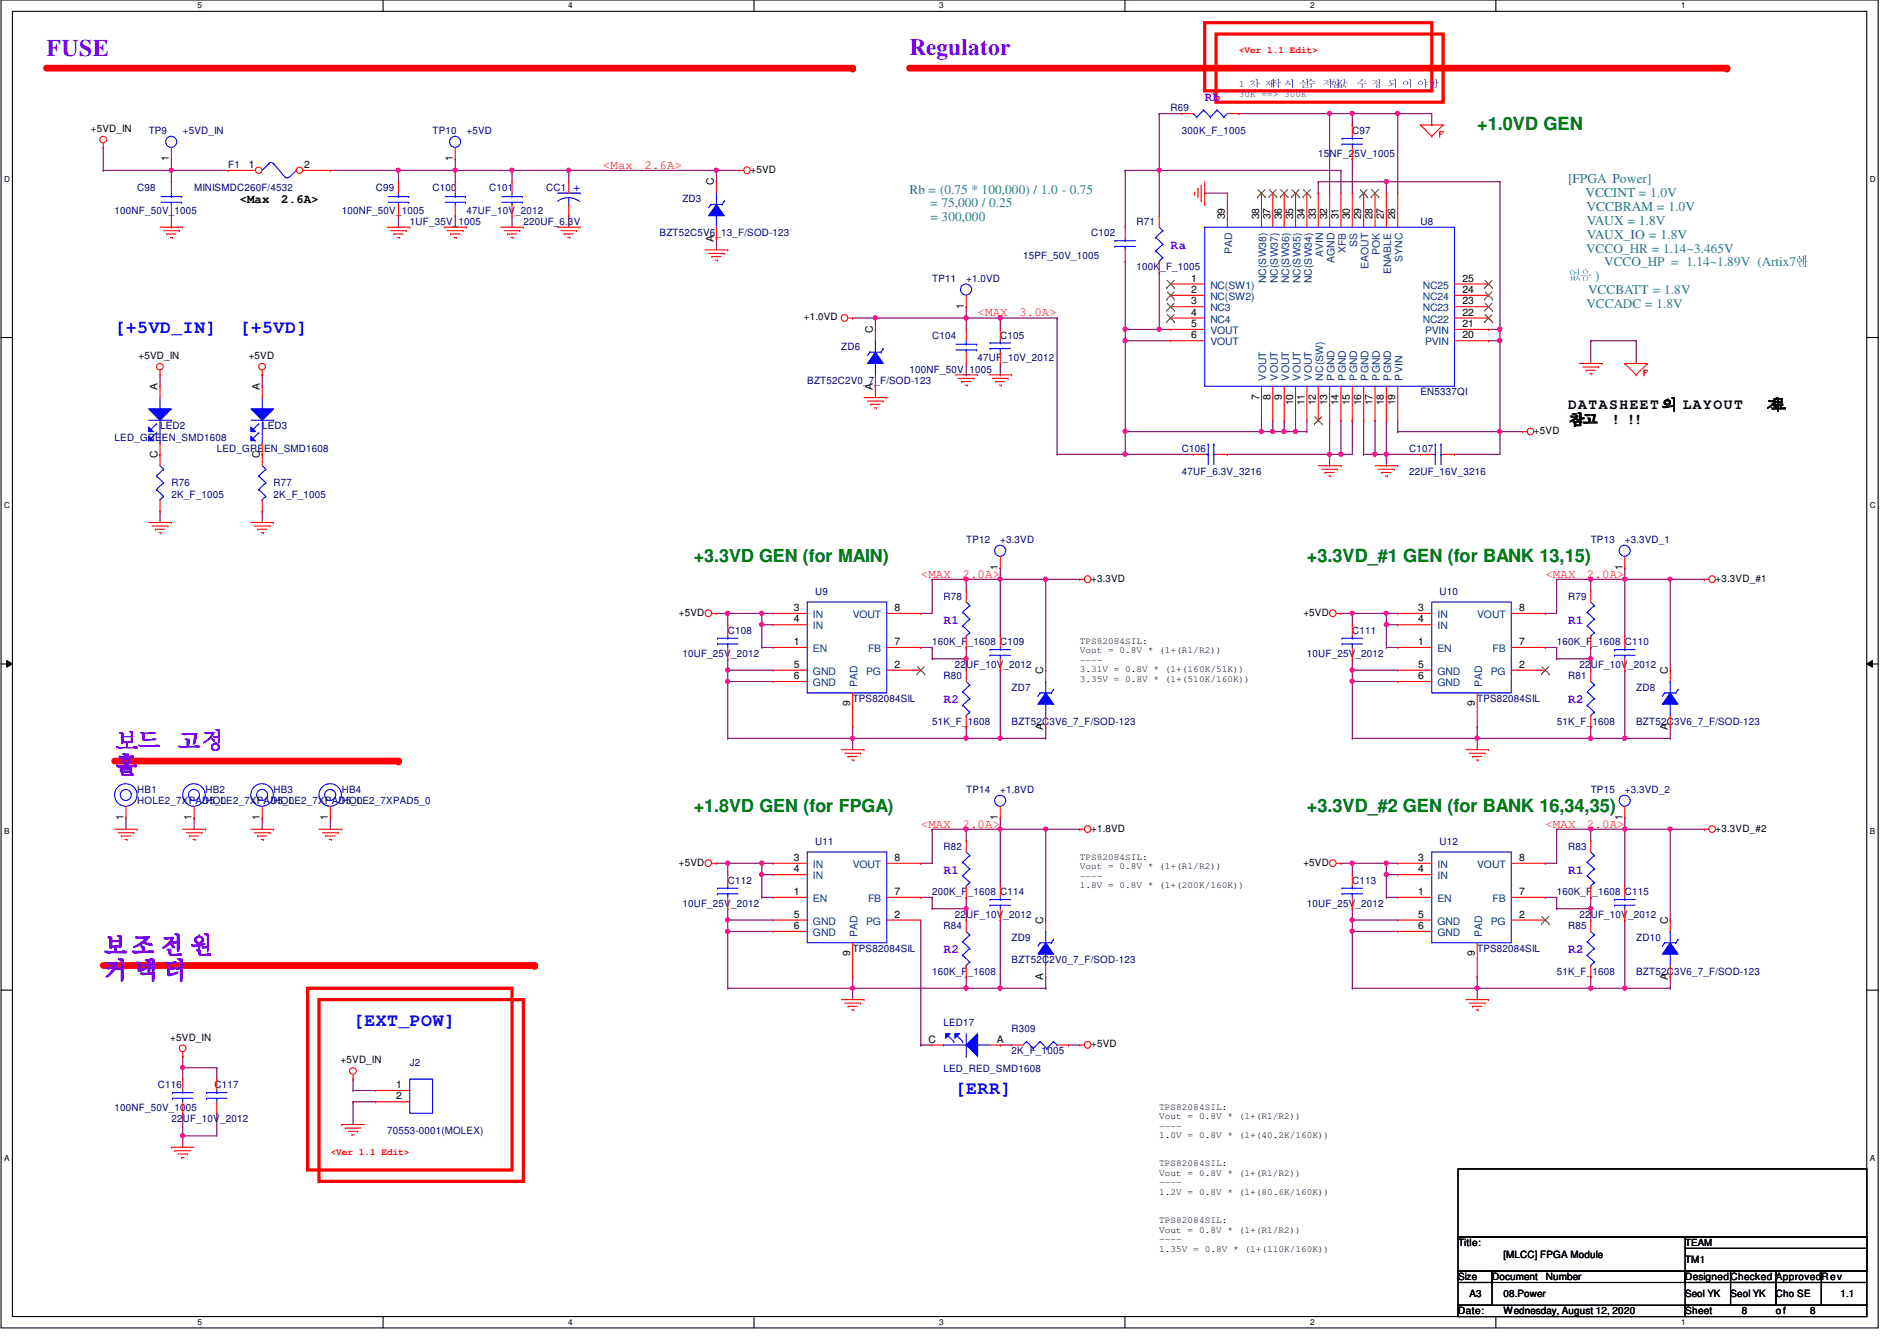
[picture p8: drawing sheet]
<svg xmlns="http://www.w3.org/2000/svg" width="297mm" height="210mm" viewBox="0 0 297 210" stroke-linecap="round" stroke-linejoin="round" font-family="sans-serif">
<defs><g id="words">
<g font-size="3.7" fill="#8000ff">
<text x="7.3" y="8.7">FUSE</text>
<text x="17.9" y="117.3">보보 고고</text>
<text x="17.9" y="121.2">홀</text>
<text x="16.2" y="149.3">보 보 보 보</text>
<text x="16.2" y="153.2">커 커 커</text>
</g>
<text font-size="3.6" fill="#8000ff" x="142.4" y="8.7">Regulator</text>
<g font-size="2.8" fill="#008000">
<text x="231.3" y="20.4">+1.0VD GEN</text>
<text x="108.6" y="88">+3.3VD GEN (for MAIN)</text>
<text x="204.6" y="88">+3.3VD_#1 GEN (for BANK 13,15)</text>
<text x="108.6" y="127.1">+1.8VD GEN (for FPGA)</text>
<text x="204.6" y="127.1">+3.3VD_#2 GEN (for BANK 16,34,35)</text>
</g>
<g font-size="2.8" fill="#00f">
<text x="17.9" y="52.2">[+5VD_IN]</text>
<text x="37.5" y="52.2">[+5VD]</text>
<text x="55.3" y="160.6">[EXT_POW]</text>
<text x="149.5" y="171.3">[ERR]</text>
</g>
<g font-size="2.3">
<text x="245.5" y="64.1">DATASHEET의 LAYOUT</text>
<text x="276.5" y="64.2">자</text>
<text x="277.2" y="64.1">자</text>
<text x="245.5" y="66.5">참참</text>
<text x="252.3" y="66.4">! !!</text>
</g>
<g font-size="2.1" fill="#0080c0">
<text x="245.5" y="28.6">[FPGA Power]</text>
<text x="142.4" y="30.3">Rb = (0.75 * 100,000) / 1.0 - 0.75</text>
<text x="145.7" y="32.5">= 75,000 / 0.25</text>
<text x="145.7" y="34.6">= 300,000</text>
<text x="248.2" y="30.8">VCCINT = 1.0V</text>
<text x="248.4" y="33">VCCBRAM = 1.0V</text>
<text x="248.5" y="35.2">VAUX = 1.8V</text>
<text x="248.4" y="39.5">VCCO_HR = 1.14~3.465V</text>
<text x="248.5" y="37.4">VAUX_IO = 1.8V</text>
<text x="251.2" y="41.7">VCCO_HP = 1.14~1.89V (Artix7에</text>
<text x="281.3" y="41.7">에</text>
<text x="245.5" y="43.9">없없 )</text>
<text x="248.7" y="46">VCCBATT = 1.8V</text>
<text x="248.4" y="48.2">VCCADC = 1.8V</text>
</g>
<g font-size="1.9" fill="#8000ff">
<text x="188.6" y="15.8">Rb</text>
<text x="183.3" y="38.9">Ra</text>
<text x="147.7" y="97.6">R1</text>
<text x="245.5" y="97.6">R1</text>
<text x="147.7" y="110.1">R2</text>
<text x="245.5" y="110.1">R2</text>
<text x="147.7" y="136.7">R1</text>
<text x="245.5" y="136.7">R1</text>
<text x="147.7" y="149.2">R2</text>
<text x="245.5" y="149.2">R2</text>
</g>
<g font-size="1.9" fill="#f00">
<text x="94.4" y="26.4">&lt;Max</text>
<text x="100.9" y="26.4">2.6A&gt;</text>
<text x="153.1" y="49.5">&lt;MAX</text>
<text x="159.6" y="49.5">3.0A&gt;</text>
<text x="144.2" y="90.4">&lt;MAX</text>
<text x="150.7" y="90.4">2.0A&gt;</text>
<text x="242" y="90.4">&lt;MAX</text>
<text x="248.5" y="90.4">2.0A&gt;</text>
<text x="144.2" y="129.5">&lt;MAX</text>
<text x="150.7" y="129.5">2.0A&gt;</text>
<text x="242" y="129.5">&lt;MAX</text>
<text x="248.5" y="129.5">2.0A&gt;</text>
</g>
<g font-size="1.9">
<text x="37.5" y="31.8">&lt;Max</text>
<text x="44" y="31.8">2.6A&gt;</text>
</g>
<text font-size="1.8" fill="#00f" x="89.8" y="29.9">+</text>
<g font-size="1.6" fill="#000080">
<text x="183.3" y="17.4">R69</text>
<text x="23.3" y="21">TP9</text>
<text x="28.6" y="21">+5VD_IN</text>
<text x="67.7" y="21">TP10</text>
<text x="73.1" y="21">+5VD</text>
<text x="185.1" y="21">300K_F_1005</text>
<text x="211.7" y="21">C97</text>
<text x="21.5" y="29.9">C98</text>
<text x="30.4" y="29.9">MINISMDC260F/4532</text>
<text x="35.7" y="26.3">F1</text>
<text x="58.8" y="29.9">C99</text>
<text x="67.7" y="29.9">C100</text>
<text x="76.6" y="29.9">C101</text>
<text x="85.5" y="29.9">CC1</text>
<text x="206.4" y="24.6">15NF_25V_1005</text>
<text x="17.9" y="33.4">100NF_50V_1005</text>
<text x="53.5" y="33.4">100NF_50V_1005</text>
<text x="64.2" y="35.2">1UF_35V_1005</text>
<text x="73.1" y="33.4">47UF_10V_2012</text>
<text x="82" y="35.2">220UF_6.3V</text>
<text x="106.8" y="31.7">ZD3</text>
<text x="178" y="35.2">R71</text>
<text x="222.4" y="35.2">U8</text>
<text x="103.3" y="37">BZT52C5V6_13_F/SOD-123</text>
<text x="160.2" y="40.6">15PF_50V_1005</text>
<text x="170.9" y="37">C102</text>
<text x="146" y="44.1">TP11</text>
<text x="151.3" y="44.1">+1.0VD</text>
<text x="178" y="42.3">100K_F_1005</text>
<text x="146" y="53">C104</text>
<text x="156.6" y="53">C105</text>
<text x="131.7" y="54.8">ZD6</text>
<text x="142.4" y="58.3">100NF_50V_1005</text>
<text x="153.1" y="56.6">47UF_10V_2012</text>
<text x="126.4" y="60.1">BZT52C2V0_7_F/SOD-123</text>
<text x="222.4" y="61.9">EN5337QI</text>
<text x="17.9" y="69">LED_GREEN_SMD1608</text>
<text x="25.1" y="67.2">LED2</text>
<text x="33.9" y="70.8">LED_GREEN_SMD1608</text>
<text x="41.1" y="67.2">LED3</text>
<text x="185.1" y="70.8">C106</text>
<text x="220.6" y="70.8">C107</text>
<text x="26.8" y="76.1">R76</text>
<text x="26.8" y="77.9">2K_F_1005</text>
<text x="42.8" y="76.1">R77</text>
<text x="42.8" y="77.9">2K_F_1005</text>
<text x="185.1" y="74.3">47UF_6.3V_3216</text>
<text x="220.6" y="74.3">22UF_16V_3216</text>
<text x="151.3" y="85">TP12</text>
<text x="156.6" y="85">+3.3VD</text>
<text x="249.1" y="85">TP13</text>
<text x="254.4" y="85">+3.3VD_1</text>
<text x="127.6" y="93.2">U9</text>
<text x="147.7" y="93.9">R78</text>
<text x="225.4" y="93.2">U10</text>
<text x="245.5" y="93.9">R79</text>
<text x="114" y="99.2">C108</text>
<text x="146" y="101">160K_F_1608 C109</text>
<text x="211.7" y="99.2">C111</text>
<text x="243.8" y="101">160K_F_1608 C110</text>
<text x="106.8" y="102.8">10UF_25V_2012</text>
<text x="147.7" y="106.3">R80</text>
<text x="149.5" y="104.6">22UF_10V_2012</text>
<text x="204.6" y="102.8">10UF_25V_2012</text>
<text x="245.5" y="106.3">R81</text>
<text x="247.3" y="104.6">22UF_10V_2012</text>
<text x="133.5" y="109.9">TPS82084SIL</text>
<text x="146" y="113.5">51K_F_1608</text>
<text x="158.4" y="108.1">ZD7</text>
<text x="158.4" y="113.5">BZT52C3V6_7_F/SOD-123</text>
<text x="231.3" y="109.9">TPS82084SIL</text>
<text x="243.8" y="113.5">51K_F_1608</text>
<text x="256.2" y="108.1">ZD8</text>
<text x="256.2" y="113.5">BZT52C3V6_7_F/SOD-123</text>
<text x="21.5" y="124.1">HB1</text>
<text x="21.5" y="125.9">HOLE2_7XPAD5_0</text>
<text x="32.2" y="124.1">HB2</text>
<text x="32.2" y="125.9">HOLE2_7XPAD5_0</text>
<text x="42.8" y="124.1">HB3</text>
<text x="42.8" y="125.9">HOLE2_7XPAD5_0</text>
<text x="53.5" y="124.1">HB4</text>
<text x="53.5" y="125.9">HOLE2_7XPAD5_0</text>
<text x="151.3" y="124.1">TP14</text>
<text x="156.6" y="124.1">+1.8VD</text>
<text x="249.1" y="124.1">TP15</text>
<text x="254.4" y="124.1">+3.3VD_2</text>
<text x="127.6" y="132.3">U11</text>
<text x="147.7" y="133">R82</text>
<text x="225.4" y="132.3">U12</text>
<text x="245.5" y="133">R83</text>
<text x="106.8" y="141.9">10UF_25V_2012</text>
<text x="114" y="138.3">C112</text>
<text x="146" y="140.1">200K_F_1608 C114</text>
<text x="149.5" y="143.7">22UF_10V_2012</text>
<text x="204.6" y="141.9">10UF_25V_2012</text>
<text x="211.7" y="138.3">C113</text>
<text x="243.8" y="140.1">160K_F_1608 C115</text>
<text x="247.3" y="143.7">22UF_10V_2012</text>
<text x="133.5" y="149">TPS82084SIL</text>
<text x="147.7" y="145.5">R84</text>
<text x="158.4" y="147.2">ZD9</text>
<text x="231.3" y="149">TPS82084SIL</text>
<text x="245.5" y="145.5">R85</text>
<text x="256.2" y="147.2">ZD10</text>
<text x="146" y="152.6">160K_F_1608</text>
<text x="158.4" y="150.8">BZT52C2V0_7_F/SOD-123</text>
<text x="243.8" y="152.6">51K_F_1608</text>
<text x="256.2" y="152.6">BZT52C3V6_7_F/SOD-123</text>
<text x="147.7" y="160.6">LED17</text>
<text x="158.4" y="161.5">R309</text>
<text x="64.2" y="166.8">J2</text>
<text x="147.7" y="167.9">LED_RED_SMD1608</text>
<text x="158.4" y="165">2K_F_1005</text>
<text x="17.9" y="173.9">100NF_50V_1005</text>
<text x="24.7" y="170.3">C116</text>
<text x="33.6" y="170.3">C117</text>
<text x="26.8" y="175.7">22UF_10V_2012</text>
<text x="60.6" y="177.5">70553-0001(MOLEX)</text>
</g>
<g font-size="1.6" fill="#400080">
<text x="194" y="13.7">1 차 제</text>
<text x="198.9" y="13.7">동제 실</text>
<text x="204.4" y="13.7">실 저 저</text>
<text x="208.1" y="13.7">저</text>
<text x="212.4" y="13.7">실 수 수 제 수수</text>
</g>
<g font-size="1.6">
<text x="14.2" y="20.7">+5VD_IN</text>
<text x="26.5" y="25.2" transform="rotate(-90 26.5 25.2)">1</text>
<text x="38.9" y="26.3">1</text>
<text x="47.6" y="26.3">2</text>
<text x="70.9" y="25.2" transform="rotate(-90 70.9 25.2)">1</text>
<text x="111.8" y="29" transform="rotate(-90 111.8 29)">C</text>
<text x="117.5" y="27.1">+5VD</text>
<text x="191.8" y="34.3" transform="rotate(-90 191.8 34.3)">39</text>
<text x="197.1" y="34.3" transform="rotate(-90 197.1 34.3)">38</text>
<text x="198.9" y="34.3" transform="rotate(-90 198.9 34.3)">37</text>
<text x="200.7" y="34.3" transform="rotate(-90 200.7 34.3)">36</text>
<text x="202.5" y="34.3" transform="rotate(-90 202.5 34.3)">35</text>
<text x="204.3" y="34.3" transform="rotate(-90 204.3 34.3)">34</text>
<text x="206" y="34.3" transform="rotate(-90 206 34.3)">33</text>
<text x="207.8" y="34.3" transform="rotate(-90 207.8 34.3)">32</text>
<text x="209.6" y="34.3" transform="rotate(-90 209.6 34.3)">31</text>
<text x="211.4" y="34.3" transform="rotate(-90 211.4 34.3)">30</text>
<text x="213.1" y="34.3" transform="rotate(-90 213.1 34.3)">29</text>
<text x="214.9" y="34.3" transform="rotate(-90 214.9 34.3)">28</text>
<text x="216.7" y="34.3" transform="rotate(-90 216.7 34.3)">27</text>
<text x="218.5" y="34.3" transform="rotate(-90 218.5 34.3)">26</text>
<text x="111.8" y="37.9" transform="rotate(-90 111.8 37.9)">A</text>
<text x="186.5" y="44.1">1</text>
<text x="186.5" y="45.8">2</text>
<text x="186.5" y="47.6">3</text>
<text x="229" y="47.6">23</text>
<text x="229" y="45.8">24</text>
<text x="229" y="44.1">25</text>
<text x="125.9" y="50.2">+1.0VD</text>
<text x="136.7" y="52.1" transform="rotate(-90 136.7 52.1)">C</text>
<text x="150.9" y="48.3" transform="rotate(-90 150.9 48.3)">1</text>
<text x="186.5" y="49.4">4</text>
<text x="186.5" y="51.2">5</text>
<text x="186.5" y="53">6</text>
<text x="229" y="53">20</text>
<text x="229" y="51.2">21</text>
<text x="229" y="49.4">22</text>
<text x="21.7" y="56.2">+5VD_IN</text>
<text x="38.9" y="56.2">+5VD</text>
<text x="24.7" y="61" transform="rotate(-90 24.7 61)">A</text>
<text x="40.7" y="61" transform="rotate(-90 40.7 61)">A</text>
<text x="136.7" y="61" transform="rotate(-90 136.7 61)">A</text>
<text x="197.1" y="62.6" transform="rotate(-90 197.1 62.6)">7</text>
<text x="198.9" y="62.6" transform="rotate(-90 198.9 62.6)">8</text>
<text x="200.7" y="62.6" transform="rotate(-90 200.7 62.6)">9</text>
<text x="202.5" y="63.5" transform="rotate(-90 202.5 63.5)">10</text>
<text x="204.3" y="63.5" transform="rotate(-90 204.3 63.5)">11</text>
<text x="206" y="63.5" transform="rotate(-90 206 63.5)">12</text>
<text x="207.8" y="63.5" transform="rotate(-90 207.8 63.5)">13</text>
<text x="209.6" y="63.5" transform="rotate(-90 209.6 63.5)">14</text>
<text x="211.4" y="63.5" transform="rotate(-90 211.4 63.5)">15</text>
<text x="213.1" y="63.5" transform="rotate(-90 213.1 63.5)">16</text>
<text x="214.9" y="63.5" transform="rotate(-90 214.9 63.5)">17</text>
<text x="216.7" y="63.5" transform="rotate(-90 216.7 63.5)">18</text>
<text x="218.5" y="63.5" transform="rotate(-90 218.5 63.5)">19</text>
<text x="24.7" y="71.8" transform="rotate(-90 24.7 71.8)">C</text>
<text x="40.7" y="71.8" transform="rotate(-90 40.7 71.8)">C</text>
<text x="240.2" y="67.9">+5VD</text>
<text x="156.2" y="89.2" transform="rotate(-90 156.2 89.2)">1</text>
<text x="254" y="89.2" transform="rotate(-90 254 89.2)">1</text>
<text x="124.3" y="95.6">3</text>
<text x="140.1" y="95.6">8</text>
<text x="170.9" y="91.1">+3.3VD</text>
<text x="222.1" y="95.6">3</text>
<text x="237.9" y="95.6">8</text>
<text x="268.6" y="91.1">+3.3VD_#1</text>
<text x="106.3" y="96.4">+5VD</text>
<text x="124.3" y="97.4">4</text>
<text x="124.3" y="101">1</text>
<text x="140.1" y="101">7</text>
<text x="204.1" y="96.4">+5VD</text>
<text x="222.1" y="97.4">4</text>
<text x="222.1" y="101">1</text>
<text x="237.9" y="101">7</text>
<text x="124.3" y="104.5">5</text>
<text x="124.3" y="106.3">6</text>
<text x="140.1" y="104.5">2</text>
<text x="163.4" y="105.5" transform="rotate(-90 163.4 105.5)">C</text>
<text x="222.1" y="104.5">5</text>
<text x="222.1" y="106.3">6</text>
<text x="237.9" y="104.5">2</text>
<text x="261.2" y="105.5" transform="rotate(-90 261.2 105.5)">C</text>
<text x="133.1" y="110.6" transform="rotate(-90 133.1 110.6)">9</text>
<text x="230.9" y="110.6" transform="rotate(-90 230.9 110.6)">9</text>
<text x="163.4" y="114.3" transform="rotate(-90 163.4 114.3)">A</text>
<text x="261.2" y="114.3" transform="rotate(-90 261.2 114.3)">A</text>
<text x="19.3" y="128.4" transform="rotate(-90 19.3 128.4)">1</text>
<text x="30" y="128.4" transform="rotate(-90 30 128.4)">1</text>
<text x="40.7" y="128.4" transform="rotate(-90 40.7 128.4)">1</text>
<text x="51.3" y="128.4" transform="rotate(-90 51.3 128.4)">1</text>
<text x="156.2" y="128.4" transform="rotate(-90 156.2 128.4)">1</text>
<text x="170.9" y="130.2">+1.8VD</text>
<text x="254" y="128.4" transform="rotate(-90 254 128.4)">1</text>
<text x="268.6" y="130.2">+3.3VD_#2</text>
<text x="106.3" y="135.5">+5VD</text>
<text x="124.3" y="134.7">3</text>
<text x="124.3" y="136.5">4</text>
<text x="140.1" y="134.7">8</text>
<text x="204.1" y="135.5">+5VD</text>
<text x="222.1" y="134.7">3</text>
<text x="222.1" y="136.5">4</text>
<text x="237.9" y="134.7">8</text>
<text x="124.3" y="140.1">1</text>
<text x="124.3" y="143.6">5</text>
<text x="140.1" y="140.1">7</text>
<text x="140.1" y="143.6">2</text>
<text x="222.1" y="140.1">1</text>
<text x="222.1" y="143.6">5</text>
<text x="237.9" y="140.1">7</text>
<text x="237.9" y="143.6">2</text>
<text x="124.3" y="145.4">6</text>
<text x="133.1" y="149.7" transform="rotate(-90 133.1 149.7)">9</text>
<text x="163.4" y="144.6" transform="rotate(-90 163.4 144.6)">C</text>
<text x="222.1" y="145.4">6</text>
<text x="230.9" y="149.7" transform="rotate(-90 230.9 149.7)">9</text>
<text x="261.2" y="144.6" transform="rotate(-90 261.2 144.6)">C</text>
<text x="163.4" y="153.5" transform="rotate(-90 163.4 153.5)">A</text>
<text x="261.2" y="153.5" transform="rotate(-90 261.2 153.5)">A</text>
<text x="26.7" y="162.9">+5VD_IN</text>
<text x="53.3" y="166.5">+5VD_IN</text>
<text x="145.4" y="163.2">C</text>
<text x="156.1" y="163.2">A</text>
<text x="170.9" y="164">+5VD</text>
<text x="62.1" y="170.3">1</text>
<text x="62.1" y="172.1">2</text>
<text x="228.3" y="195.1">Title:</text>
<text x="235.4" y="196.8">[MLCC] FPGA Module</text>
<text x="263.9" y="197.7">TM1</text>
<text x="228.3" y="200.4">Size</text>
<text x="230.1" y="203.1">A3</text>
<text x="233.6" y="200.4">Document</text>
<text x="235.4" y="203.1">08.Power</text>
<text x="242.1" y="200.4">Number</text>
<text x="263.9" y="200.4">DesignedChecked ApprovedRev</text>
<text x="263.9" y="203.1">Seol YK</text>
<text x="271" y="203.1">Seol YK</text>
<text x="278.1" y="203.1">Cho SE</text>
<text x="288.2" y="203.1">1.1</text>
<text x="228.3" y="205.7">Date:</text>
<text x="235.4" y="205.7">Wednesday, August 12, 2020</text>
<text x="263.9" y="205.7">Sheet</text>
<text x="272.8" y="205.7">8</text>
<text x="278.1" y="205.7">o f</text>
<text x="283.4" y="205.7">8</text>
</g>
<g font-size="1.6" fill="#004080">
<text x="193" y="39.8" transform="rotate(-90 193 39.8)">PAD</text>
<text x="207.2" y="40.3" transform="rotate(-90 207.2 40.3)">AVIN</text>
<text x="209" y="41.2" transform="rotate(-90 209 41.2)">AGND</text>
<text x="210.7" y="39.7" transform="rotate(-90 210.7 39.7)">XFB</text>
<text x="212.5" y="38.7" transform="rotate(-90 212.5 38.7)">SS</text>
<text x="216.1" y="39.9" transform="rotate(-90 216.1 39.9)">POK</text>
<text x="219.6" y="41" transform="rotate(-90 219.6 41)">SYNC</text>
<text x="189.5" y="45.2">NC(SW1)</text>
<text x="189.5" y="46.9">NC(SW2)</text>
<text x="198.3" y="44.3" transform="rotate(-90 198.3 44.3)">NC(SW38)</text>
<text x="200.1" y="44.3" transform="rotate(-90 200.1 44.3)">NC(SW37)</text>
<text x="201.8" y="44.3" transform="rotate(-90 201.8 44.3)">NC(SW36)</text>
<text x="203.6" y="44.3" transform="rotate(-90 203.6 44.3)">NC(SW35)</text>
<text x="205.4" y="44.3" transform="rotate(-90 205.4 44.3)">NC(SW34)</text>
<text x="214.3" y="42.1" transform="rotate(-90 214.3 42.1)">EAOUT</text>
<text x="217.8" y="42.9" transform="rotate(-90 217.8 42.9)">ENABLE</text>
<text x="222.8" y="46.9">NC24</text>
<text x="222.8" y="45.2">NC25</text>
<text x="189.5" y="48.7">NC3</text>
<text x="189.5" y="50.5">NC4</text>
<text x="189.5" y="52.3">VOUT</text>
<text x="222.8" y="50.5">NC22</text>
<text x="222.8" y="48.7">NC23</text>
<text x="223.1" y="52.3">PVIN</text>
<text x="189.5" y="54.1">VOUT</text>
<text x="198.3" y="59.6" transform="rotate(-90 198.3 59.6)">VOUT</text>
<text x="200.1" y="59.6" transform="rotate(-90 200.1 59.6)">VOUT</text>
<text x="201.8" y="59.6" transform="rotate(-90 201.8 59.6)">VOUT</text>
<text x="203.6" y="59.6" transform="rotate(-90 203.6 59.6)">VOUT</text>
<text x="205.4" y="59.6" transform="rotate(-90 205.4 59.6)">VOUT</text>
<text x="207.2" y="59.6" transform="rotate(-90 207.2 59.6)">NC(SW)</text>
<text x="209" y="59.6" transform="rotate(-90 209 59.6)">PGND</text>
<text x="210.7" y="59.6" transform="rotate(-90 210.7 59.6)">PGND</text>
<text x="212.5" y="59.6" transform="rotate(-90 212.5 59.6)">PGND</text>
<text x="214.3" y="59.6" transform="rotate(-90 214.3 59.6)">PGND</text>
<text x="216.1" y="59.6" transform="rotate(-90 216.1 59.6)">PGND</text>
<text x="217.8" y="59.6" transform="rotate(-90 217.8 59.6)">PGND</text>
<text x="219.6" y="59.6" transform="rotate(-90 219.6 59.6)">PVIN</text>
<text x="223.1" y="54.1">PVIN</text>
<text x="127.3" y="96.7">IN</text>
<text x="127.3" y="98.5">IN</text>
<text x="133.5" y="96.7">VOUT</text>
<text x="225.1" y="96.7">IN</text>
<text x="225.1" y="98.5">IN</text>
<text x="231.3" y="96.7">VOUT</text>
<text x="127.3" y="102.1">EN</text>
<text x="127.3" y="105.6">GND</text>
<text x="127.3" y="107.4">GND</text>
<text x="134.3" y="107.6" transform="rotate(-90 134.3 107.6)">PAD</text>
<text x="135.6" y="105.6">PG</text>
<text x="135.9" y="102.1">FB</text>
<text x="225.1" y="102.1">EN</text>
<text x="225.1" y="105.6">GND</text>
<text x="225.1" y="107.4">GND</text>
<text x="232.1" y="107.6" transform="rotate(-90 232.1 107.6)">PAD</text>
<text x="233.4" y="105.6">PG</text>
<text x="233.7" y="102.1">FB</text>
<text x="127.3" y="135.8">IN</text>
<text x="127.3" y="137.6">IN</text>
<text x="133.5" y="135.8">VOUT</text>
<text x="225.1" y="135.8">IN</text>
<text x="225.1" y="137.6">IN</text>
<text x="231.3" y="135.8">VOUT</text>
<text x="127.3" y="141.2">EN</text>
<text x="135.9" y="141.2">FB</text>
<text x="225.1" y="141.2">EN</text>
<text x="233.7" y="141.2">FB</text>
<text x="127.3" y="144.7">GND</text>
<text x="127.3" y="146.5">GND</text>
<text x="134.3" y="146.7" transform="rotate(-90 134.3 146.7)">PAD</text>
<text x="135.6" y="144.7">PG</text>
<text x="225.1" y="144.7">GND</text>
<text x="225.1" y="146.5">GND</text>
<text x="232.1" y="146.7" transform="rotate(-90 232.1 146.7)">PAD</text>
<text x="233.4" y="144.7">PG</text>
</g>
<g font-size="1.5" fill="#f00">
<text x="194" y="8.3">&lt;Ver 1.1 Edit&gt;</text>
<text x="51.7" y="180.8">&lt;Ver 1.1 Edit&gt;</text>
</g>
<text font-size="1.5" fill="#400080" x="194" y="15.2">30K ==&gt; 300K</text>
<g font-size="1.5">
<text x="169.1" y="100.8">TPS82084SIL:</text>
<text x="169.1" y="102.3">Vout = 0.8V * (1+(R1/R2))</text>
<text x="169.1" y="103.8">----</text>
<text x="169.1" y="105.2">3.31V = 0.8V * (1+(160K/51K))</text>
<text x="169.1" y="106.7">3.35V = 0.8V * (1+(510K/160K))</text>
<text x="169.1" y="134.6">TPS82084SIL:</text>
<text x="169.1" y="136.1">Vout = 0.8V * (1+(R1/R2))</text>
<text x="169.1" y="137.5">----</text>
<text x="169.1" y="139">1.8V = 0.8V * (1+(200K/160K))</text>
<text x="181.5" y="173.7">TPS82084SIL:</text>
<text x="181.5" y="175.2">Vout = 0.8V * (1+(R1/R2))</text>
<text x="181.5" y="176.7">----</text>
<text x="181.5" y="178.1">1.0V = 0.8V * (1+(40.2K/160K))</text>
<text x="181.5" y="182.6">TPS82084SIL:</text>
<text x="181.5" y="184.1">Vout = 0.8V * (1+(R1/R2))</text>
<text x="181.5" y="185.5">----</text>
<text x="181.5" y="187">1.2V = 0.8V * (1+(80.6K/160K))</text>
<text x="181.5" y="191.5">TPS82084SIL:</text>
<text x="181.5" y="193">Vout = 0.8V * (1+(R1/R2))</text>
<text x="181.5" y="194.4">----</text>
<text x="181.5" y="195.9">1.35V = 0.8V * (1+(110K/160K))</text>
<text x="263.9" y="195">TEAM</text>
</g>
<g font-size="1.3">
<text x="30.9" y="1.3">5</text>
<text x="89" y="1.3">4</text>
<text x="147.1" y="1.3">3</text>
<text x="205.1" y="1.3">2</text>
<text x="263.2" y="1.3">1</text>
<text x=".6" y="28.4">D</text>
<text x="292.8" y="28.4">D</text>
<text x=".6" y="79.5">C</text>
<text x="292.8" y="79.5">C</text>
<text x=".6" y="130.6">B</text>
<text x="292.8" y="130.6">B</text>
<text x=".6" y="181.7">A</text>
<text x="292.8" y="181.7">A</text>
<text x="30.9" y="207.4">5</text>
<text x="89" y="207.4">4</text>
<text x="147.1" y="207.4">3</text>
<text x="205.1" y="207.4">2</text>
<text x="263.2" y="207.4">1</text>
</g>
</g></defs>
<path d="M.2 0h293.9v207.9h-293.9zM1.9 1.8h290.4v204.3h-290.4z" fill="none" stroke="#000" stroke-width=".17"/>
<g fill="#fff">
<path d="M30.9 .2h.7v1.4h-.7z"/>
<path d="M30.9 206.2h.7v1.4h-.7z"/>
</g>
<path d="M60 0v1.8M60 206.1v1.8" fill="none" stroke="#000" stroke-width=".17"/>
<g fill="#fff">
<path d="M89 .2h.7v1.4h-.7z"/>
<path d="M89 206.2h.7v1.4h-.7z"/>
</g>
<path d="M118.1 0v1.8M118.1 206.1v1.8" fill="none" stroke="#000" stroke-width=".17"/>
<g fill="#fff">
<path d="M147.1 .2h.6v1.4h-.6z"/>
<path d="M147.1 206.2h.6v1.4h-.6z"/>
</g>
<path d="M176.1 0v1.8M176.1 206.1v1.8" fill="none" stroke="#000" stroke-width=".17"/>
<g fill="#fff">
<path d="M205.1 .2h.7v1.4h-.7z"/>
<path d="M205.1 206.2h.7v1.4h-.7z"/>
</g>
<path d="M234.2 0v1.8M234.2 206.1v1.8" fill="none" stroke="#000" stroke-width=".17"/>
<g fill="#fff">
<path d="M263.2 .2h.7v1.4h-.7z"/>
<path d="M263.2 206.2h.7v1.4h-.7z"/>
<path d="M.6 27.3h.9v1.4h-.9z"/>
<path d="M292.8 27.3h.9v1.4h-.9z"/>
<path d="M.6 78.4h.9v1.4h-.9z"/>
<path d="M292.8 78.4h.9v1.4h-.9z"/>
</g>
<path d="M.2 52.8h1.7M292.3 52.8h1.8" fill="none" stroke="#000" stroke-width=".17"/>
<g fill="#fff">
<path d="M.6 129.5h.8v1.4h-.8z"/>
<path d="M292.8 129.5h.8v1.4h-.8z"/>
</g>
<path d="M.2 103.9h1.7M292.3 103.9h1.8" fill="none" stroke="#000" stroke-width=".17"/>
<path d="M1.1 103.4l.8 .5-.8 .5zM292.3 103.9l.9-.5v1z" fill="#000"/>
<path d="M1.1 103.4l.8 .5-.8 .5zM292.3 103.9l.9-.5v1z" fill="none" stroke="#000" stroke-width=".16"/>
<g fill="#fff">
<path d="M.6 180.5h.8v1.4h-.8z"/>
<path d="M292.8 180.5h.8v1.4h-.8z"/>
</g>
<path d="M.2 155h1.7M292.3 155h1.8" fill="none" stroke="#000" stroke-width=".17"/>
<path d="M142.4 10.7h128" fill="none" stroke="#f00" stroke-width="1.1"/>
<circle cx="270.4" cy="10.7" r=".53" fill="#f00"/>
<path d="M16.2 151.1h67.5" fill="none" stroke="#f00" stroke-width="1.1"/>
<circle cx="83.7" cy="151.1" r=".53" fill="#f00"/>
<path d="M7.3 10.7h126.2" fill="none" stroke="#f00" stroke-width="1.1"/>
<circle cx="133.5" cy="10.7" r=".53" fill="#f00"/>
<path d="M17.9 119.1h44.5" fill="none" stroke="#f00" stroke-width="1.1"/>
<circle cx="62.4" cy="119.1" r=".53" fill="#f00"/>
<path d="M188.6 3.6h35.6v10.6h-35.6zM190.4 5.3h35.6v10.7h-35.6zM48.2 154.7h32v28.4h-32zM49.9 156.5h32.1v28.4h-32.1z" fill="none" stroke="#f00" stroke-width=".51"/>
<path d="M28.6 165.4h.1M28.6 177.8h.1M28.6 174.2h.1M28.6 167.1h.1M28.6 165.4v1.7M28.6 174.2v3.6M28.6 167.1h5.3M33.9 174.2h.1M33.9 174.2v3.6h-5.3" fill="none" stroke="#800040" stroke-width=".17"/>
<circle cx="28.6" cy="167.1" r=".32" fill="#f0f"/>
<circle cx="28.6" cy="167.1" r=".32" fill="none" stroke="#f0f" stroke-width=".17"/>
<path d="M28.6 167.1h.1M28.6 177.8h.1M28.6 167.1v1.8M28.6 177.8v1.8M33.9 167.1h.1M33.9 167.1v1.8" fill="none" stroke="#800040" stroke-width=".17"/>
<circle cx="28.6" cy="177.8" r=".32" fill="#f0f"/>
<circle cx="28.6" cy="177.8" r=".32" fill="none" stroke="#f0f" stroke-width=".17"/>
<g fill="none" stroke="#800040" stroke-width=".17">
<path d="M16.2 26.7h.1M16.2 26.7h19.5M26.8 35.6h.1M26.8 33.8v1.8M35.7 26.7h.1M51.7 26.7h.1M51.7 26.7h28.5M62.4 33.8h.1M62.4 26.7h.1M62.4 33.8v1.8M71.3 33.8h.1M71.3 24.9h.1"/>
<path d="M71.3 26.7h.1M71.3 24.9v1.8M71.3 33.8v1.8M25.1 58.7h.1M25.1 58.7v1.8M41.1 58.7h.1M41.1 58.7v1.8M25.1 80h.1M25.1 80v1.8M41.1 80h.1M41.1 80v1.8M55.3 168.9h.1"/>
<path d="M55.3 170.7h.1M55.3 172.5h.1M55.3 168.9v1.8M55.3 172.5v3.5M55.3 170.7h3.5"/>
</g>
<circle cx="80.2" cy="26.6" r=".32" fill="#f0f"/>
<circle cx="80.2" cy="26.6" r=".32" fill="none" stroke="#f0f" stroke-width=".17"/>
<circle cx="71.3" cy="26.6" r=".32" fill="#f0f"/>
<circle cx="71.3" cy="26.6" r=".32" fill="none" stroke="#f0f" stroke-width=".17"/>
<path d="M80.2 26.7h.1M80.2 33.8h.1M80.2 26.7h8.9M80.2 33.8v1.8M89.1 26.7h.1M89.1 26.7v1.7" fill="none" stroke="#800040" stroke-width=".17"/>
<circle cx="89" cy="26.6" r=".32" fill="#f0f"/>
<circle cx="89" cy="26.6" r=".32" fill="none" stroke="#f0f" stroke-width=".17"/>
<path d="M16.2 23.1h.1M16.2 23.1v3.6M26.8 26.7h.1M26.8 24.9v1.8M62.4 26.7h.1M62.4 26.7v1.7M80.2 26.7h.1M80.2 26.7v1.7M89.1 26.7h.1M89.1 33.8h.1M89.1 26.7h23.1M89.1 33.8v1.8" fill="none" stroke="#800040" stroke-width=".17"/>
<circle cx="62.4" cy="26.6" r=".32" fill="#f0f"/>
<circle cx="62.4" cy="26.6" r=".32" fill="none" stroke="#f0f" stroke-width=".17"/>
<path d="M71.3 26.7h.1M71.3 26.7v1.7M176.2 51.6h.1M176.2 53.3h.1M176.2 51.6h5.3M176.2 51.6v1.7M19.7 128h.1M19.7 128v1.8" fill="none" stroke="#800040" stroke-width=".17"/>
<circle cx="176.2" cy="51.5" r=".32" fill="#f0f"/>
<circle cx="176.2" cy="51.5" r=".32" fill="none" stroke="#f0f" stroke-width=".17"/>
<path d="M202.9 67.6h.1M202.9 65.8v1.8M202.9 67.6h1.7M204.6 67.6h.1M204.6 65.8v1.8" fill="none" stroke="#800040" stroke-width=".17"/>
<circle cx="202.8" cy="67.5" r=".32" fill="#f0f"/>
<circle cx="202.8" cy="67.5" r=".32" fill="none" stroke="#f0f" stroke-width=".17"/>
<path d="M201.1 67.6h.1M201.1 65.8v1.8" fill="none" stroke="#800040" stroke-width=".17"/>
<circle cx="201.1" cy="67.5" r=".32" fill="#f0f"/>
<circle cx="201.1" cy="67.5" r=".32" fill="none" stroke="#f0f" stroke-width=".17"/>
<path d="M199.3 67.6h.1M199.3 65.8v1.8M201.1 67.6h.1M201.1 67.6h1.8" fill="none" stroke="#800040" stroke-width=".17"/>
<circle cx="199.3" cy="67.5" r=".32" fill="#f0f"/>
<circle cx="199.3" cy="67.5" r=".32" fill="none" stroke="#f0f" stroke-width=".17"/>
<path d="M176.2 53.3h.1M176.2 53.3h7.1M176.2 53.3v14.3M197.5 67.6h.1M197.5 67.6h3.6M197.5 65.8v1.8M199.3 67.6h.1" fill="none" stroke="#800040" stroke-width=".17"/>
<circle cx="176.2" cy="67.5" r=".32" fill="#f0f"/>
<circle cx="176.2" cy="67.5" r=".32" fill="none" stroke="#f0f" stroke-width=".17"/>
<circle cx="176.2" cy="53.3" r=".32" fill="#f0f"/>
<circle cx="176.2" cy="53.3" r=".32" fill="none" stroke="#f0f" stroke-width=".17"/>
<path d="M176.2 67.6h.1M176.2 67.6h21.3" fill="none" stroke="#800040" stroke-width=".17"/>
<circle cx="197.5" cy="67.5" r=".32" fill="#f0f"/>
<circle cx="197.5" cy="67.5" r=".32" fill="none" stroke="#f0f" stroke-width=".17"/>
<path d="M208.2 71.1h.1M208.2 65.8h.1M208.2 71.1h1.8M208.2 65.8v5.3M211.7 65.8h.1M211.7 65.8v5.3" fill="none" stroke="#800040" stroke-width=".17"/>
<circle cx="208.2" cy="71.1" r=".32" fill="#f0f"/>
<circle cx="208.2" cy="71.1" r=".32" fill="none" stroke="#f0f" stroke-width=".17"/>
<path d="M210 65.8h.1M210 65.8v5.3" fill="none" stroke="#800040" stroke-width=".17"/>
<circle cx="209.9" cy="71.1" r=".32" fill="#f0f"/>
<circle cx="209.9" cy="71.1" r=".32" fill="none" stroke="#f0f" stroke-width=".17"/>
<path d="M176.2 71.1h.1M176.2 71.1h10.7M192.2 71.1h.1M192.2 71.1h16v1.8M208.2 72.9h.1M210 71.1h.1M210 71.1h1.7" fill="none" stroke="#800040" stroke-width=".17"/>
<circle cx="176.2" cy="71.1" r=".32" fill="#f0f"/>
<circle cx="176.2" cy="71.1" r=".32" fill="none" stroke="#f0f" stroke-width=".17"/>
<path d="M133.5 49.8h.1M133.5 49.8h3.6M176.2 67.6h.1M176.2 67.6v3.5M213.5 65.8h.1M213.5 71.1h.1M213.5 65.8v5.3M215.3 65.8h.1M215.3 65.8v5.3h-1.8M217.1 65.8h.1M217.1 65.8v5.3" fill="none" stroke="#800040" stroke-width=".17"/>
<circle cx="215.3" cy="71.1" r=".32" fill="#f0f"/>
<circle cx="215.3" cy="71.1" r=".32" fill="none" stroke="#f0f" stroke-width=".17"/>
<path d="M215.3 71.1h.1M215.3 71.1h1.8v1.8M217.1 72.9h.1M218.9 67.6h.1M218.9 65.8v1.8M218.9 67.6h16" fill="none" stroke="#800040" stroke-width=".17"/>
<circle cx="234.8" cy="67.5" r=".32" fill="#f0f"/>
<circle cx="234.8" cy="67.5" r=".32" fill="none" stroke="#f0f" stroke-width=".17"/>
<path d="M234.9 53.3h.1M234.9 53.3v14.3" fill="none" stroke="#800040" stroke-width=".17"/>
<circle cx="234.8" cy="53.3" r=".32" fill="#f0f"/>
<circle cx="234.8" cy="53.3" r=".32" fill="none" stroke="#f0f" stroke-width=".17"/>
<path d="M233.1 53.3h.1M233.1 51.6h.1M233.1 53.3h1.8M233.1 51.6h1.8v1.7M234.9 53.3h.1M217.1 71.1h.1M217.1 71.1h5.3M234.9 67.6h.1M234.9 67.6v3.5" fill="none" stroke="#800040" stroke-width=".17"/>
<circle cx="217.1" cy="71.1" r=".32" fill="#f0f"/>
<circle cx="217.1" cy="71.1" r=".32" fill="none" stroke="#f0f" stroke-width=".17"/>
<path d="M217.1 30.2h.1M217.1 28.4h.1M217.1 28.4v1.8M217.1 28.4h17.8M227.7 71.1h.1M227.7 71.1h7.2M234.9 67.6h.1M234.9 67.6h3.5" fill="none" stroke="#800040" stroke-width=".17"/>
<circle cx="217.1" cy="28.4" r=".32" fill="#f0f"/>
<circle cx="217.1" cy="28.4" r=".32" fill="none" stroke="#f0f" stroke-width=".17"/>
<path d="M234.9 28.4h.1M234.9 28.4v23.2" fill="none" stroke="#800040" stroke-width=".17"/>
<circle cx="234.8" cy="51.5" r=".32" fill="#f0f"/>
<circle cx="234.8" cy="51.5" r=".32" fill="none" stroke="#f0f" stroke-width=".17"/>
<path d="M218.9 17.8h.1M218.9 17.8v12.4M218.9 17.8h5.3M206.4 30.2h.1M206.4 28.4h.1M206.4 28.4v1.8M206.4 28.4h10.7" fill="none" stroke="#800040" stroke-width=".17"/>
<circle cx="218.8" cy="17.8" r=".32" fill="#f0f"/>
<circle cx="218.8" cy="17.8" r=".32" fill="none" stroke="#f0f" stroke-width=".17"/>
<path d="M224.2 19.6h.1M224.2 17.8v1.8M181.5 26.7h.1M181.5 26.7h28.5M210 26.7h.1M210 26.7v3.5M211.7 24.9h.1M211.7 24.9v5.3" fill="none" stroke="#800040" stroke-width=".17"/>
<circle cx="181.5" cy="26.6" r=".32" fill="#f0f"/>
<circle cx="181.5" cy="26.6" r=".32" fill="none" stroke="#f0f" stroke-width=".17"/>
<path d="M208.2 17.8h.1M208.2 17.8v12.4M181.5 26.7h.1M181.5 26.7v7.1" fill="none" stroke="#800040" stroke-width=".17"/>
<circle cx="208.2" cy="17.8" r=".32" fill="#f0f"/>
<circle cx="208.2" cy="17.8" r=".32" fill="none" stroke="#f0f" stroke-width=".17"/>
<path d="M208.2 17.8h.1M208.2 17.8h3.5" fill="none" stroke="#800040" stroke-width=".17"/>
<circle cx="211.7" cy="17.8" r=".32" fill="#f0f"/>
<circle cx="211.7" cy="17.8" r=".32" fill="none" stroke="#f0f" stroke-width=".17"/>
<path d="M181.5 17.8h.1M181.5 17.8h3.6M181.5 17.8v8.9M194 17.8h.1M194 17.8h14.2M211.7 19.6h.1M211.7 17.8h.1M211.7 17.8v1.8M211.7 17.8h7.2M181.5 42.7h.1M181.5 42.7v8.9" fill="none" stroke="#800040" stroke-width=".17"/>
<circle cx="181.5" cy="51.5" r=".32" fill="#f0f"/>
<circle cx="181.5" cy="51.5" r=".32" fill="none" stroke="#f0f" stroke-width=".17"/>
<g fill="none" stroke="#800040" stroke-width=".17">
<path d="M176.2 26.7h.1M176.2 26.7v8.9M176.2 26.7h5.3M188.6 30.2h.1M188.6 30.2h3.6M176.2 40.9h.1M176.2 40.9v10.7M181.5 51.6h.1M181.5 51.6h1.8M249.1 53.3h.1M249.1 53.3v3.6M249.1 53.3h7.1"/>
<path d="M256.2 53.3h.1M256.2 53.3v3.6M112.2 135.1h.1M112.2 135.1h1.8M119.3 136.9h.1M119.3 135.1h.1M119.3 136.9h1.8M119.3 135.1v1.8"/>
</g>
<circle cx="119.3" cy="136.9" r=".32" fill="#f0f"/>
<circle cx="119.3" cy="136.9" r=".32" fill="none" stroke="#f0f" stroke-width=".17"/>
<path d="M114 135.1h.1M114 135.1v1.8M119.3 135.1h.1M119.3 136.9h.1M119.3 135.1h1.8M119.3 136.9v3.6M119.3 140.5h.1M119.3 140.5h1.8" fill="none" stroke="#800040" stroke-width=".17"/>
<circle cx="113.9" cy="135.1" r=".32" fill="#f0f"/>
<circle cx="113.9" cy="135.1" r=".32" fill="none" stroke="#f0f" stroke-width=".17"/>
<path d="M114 135.1h.1M114 135.1h5.3" fill="none" stroke="#800040" stroke-width=".17"/>
<circle cx="119.3" cy="135.1" r=".32" fill="#f0f"/>
<circle cx="119.3" cy="135.1" r=".32" fill="none" stroke="#f0f" stroke-width=".17"/>
<path d="M114 142.2h.1M114 144h.1M114 142.2v3.6M114 144h7.1" fill="none" stroke="#800040" stroke-width=".17"/>
<circle cx="113.9" cy="145.8" r=".32" fill="#f0f"/>
<circle cx="113.9" cy="145.8" r=".32" fill="none" stroke="#f0f" stroke-width=".17"/>
<circle cx="113.9" cy="144" r=".32" fill="#f0f"/>
<circle cx="113.9" cy="144" r=".32" fill="none" stroke="#f0f" stroke-width=".17"/>
<path d="M144.2 135.1h.1M144.2 135.1h1.8M156.6 129.8h.1M156.6 129.8v8.9M114 145.8h.1M114 145.8h7.1M114 145.8v8.9M133.5 152.9h.1M133.5 152.9v1.8" fill="none" stroke="#800040" stroke-width=".17"/>
<circle cx="156.6" cy="129.8" r=".32" fill="#f0f"/>
<circle cx="156.6" cy="129.8" r=".32" fill="none" stroke="#f0f" stroke-width=".17"/>
<path d="M146 129.8h.1M146 129.8h5.3M156.6 129.8h7.1M163.7 129.8h.1" fill="none" stroke="#800040" stroke-width=".17"/>
<circle cx="151.3" cy="129.8" r=".32" fill="#f0f"/>
<circle cx="151.3" cy="129.8" r=".32" fill="none" stroke="#f0f" stroke-width=".17"/>
<path d="M144.2 140.5h.1M144.2 140.5h1.8M151.3 140.5h.1M151.3 142.2h.1M151.3 140.5v3.5M156.6 144h.1M156.6 144v10.7" fill="none" stroke="#800040" stroke-width=".17"/>
<circle cx="156.6" cy="154.7" r=".32" fill="#f0f"/>
<circle cx="156.6" cy="154.7" r=".32" fill="none" stroke="#f0f" stroke-width=".17"/>
<path d="M146 129.8h.1M146 129.8v5.3M151.3 129.8h.1M151.3 129.8v1.8M151.3 129.8h5.3M146 140.5h.1M146 142.2h.1M146 140.5v1.7M146 142.2h5.3M151.3 152.9h.1M151.3 152.9v1.8" fill="none" stroke="#800040" stroke-width=".17"/>
<circle cx="151.3" cy="142.2" r=".32" fill="#f0f"/>
<circle cx="151.3" cy="142.2" r=".32" fill="none" stroke="#f0f" stroke-width=".17"/>
<path d="M112.2 96h.1M112.2 96h1.8" fill="none" stroke="#800040" stroke-width=".17"/>
<circle cx="113.9" cy="96" r=".32" fill="#f0f"/>
<circle cx="113.9" cy="96" r=".32" fill="none" stroke="#f0f" stroke-width=".17"/>
<path d="M119.3 97.8h.1M119.3 96h.1M119.3 97.8h1.8M119.3 96v1.8M119.3 96h1.8" fill="none" stroke="#800040" stroke-width=".17"/>
<circle cx="119.3" cy="96" r=".32" fill="#f0f"/>
<circle cx="119.3" cy="96" r=".32" fill="none" stroke="#f0f" stroke-width=".17"/>
<path d="M119.3 97.8h.1M119.3 97.8v3.5" fill="none" stroke="#800040" stroke-width=".17"/>
<circle cx="119.3" cy="97.8" r=".32" fill="#f0f"/>
<circle cx="119.3" cy="97.8" r=".32" fill="none" stroke="#f0f" stroke-width=".17"/>
<path d="M114 96h.1M114 96v1.8M114 96h5.3M114 103.1h.1M114 104.9h.1M114 103.1v3.6M114 104.9h7.1M119.3 101.3h.1M119.3 101.3h1.8" fill="none" stroke="#800040" stroke-width=".17"/>
<circle cx="113.9" cy="106.7" r=".32" fill="#f0f"/>
<circle cx="113.9" cy="106.7" r=".32" fill="none" stroke="#f0f" stroke-width=".17"/>
<circle cx="113.9" cy="104.9" r=".32" fill="#f0f"/>
<circle cx="113.9" cy="104.9" r=".32" fill="none" stroke="#f0f" stroke-width=".17"/>
<path d="M144.2 96h.1M144.2 96h1.8M156.6 90.7h.1M156.6 90.7v8.9M114 115.6h.1M114 106.7h.1M114 115.6h19.5M114 106.7h7.1M114 106.7v8.9M133.5 113.8h.1M133.5 115.6h.1M133.5 113.8v3.5" fill="none" stroke="#800040" stroke-width=".17"/>
<circle cx="156.6" cy="90.7" r=".32" fill="#f0f"/>
<circle cx="156.6" cy="90.7" r=".32" fill="none" stroke="#f0f" stroke-width=".17"/>
<path d="M146 90.7h.1M146 90.7h5.3M156.6 90.7h7.1M163.7 90.7h.1" fill="none" stroke="#800040" stroke-width=".17"/>
<circle cx="151.3" cy="90.7" r=".32" fill="#f0f"/>
<circle cx="151.3" cy="90.7" r=".32" fill="none" stroke="#f0f" stroke-width=".17"/>
<path d="M144.2 101.3h.1M144.2 101.3h1.8M151.3 101.3h.1M151.3 103.1h.1M151.3 101.3v3.6M156.6 104.9h.1M156.6 104.9v10.7" fill="none" stroke="#800040" stroke-width=".17"/>
<circle cx="156.6" cy="115.5" r=".32" fill="#f0f"/>
<circle cx="156.6" cy="115.5" r=".32" fill="none" stroke="#f0f" stroke-width=".17"/>
<path d="M146 90.7h.1M146 90.7v5.3M151.3 90.7h.1M151.3 90.7v1.8M151.3 90.7h5.3M133.5 115.6h.1M133.5 115.6h23.1M151.3 115.6h.1M151.3 113.8h.1M151.3 113.8v1.8" fill="none" stroke="#800040" stroke-width=".17"/>
<circle cx="151.3" cy="115.5" r=".32" fill="#f0f"/>
<circle cx="151.3" cy="115.5" r=".32" fill="none" stroke="#f0f" stroke-width=".17"/>
<circle cx="133.5" cy="115.5" r=".32" fill="#f0f"/>
<circle cx="133.5" cy="115.5" r=".32" fill="none" stroke="#f0f" stroke-width=".17"/>
<path d="M146 101.3h.1M146 103.1h.1M146 101.3v1.8M146 103.1h5.3" fill="none" stroke="#800040" stroke-width=".17"/>
<circle cx="151.3" cy="103.1" r=".32" fill="#f0f"/>
<circle cx="151.3" cy="103.1" r=".32" fill="none" stroke="#f0f" stroke-width=".17"/>
<path d="M210 96h.1M210 96h1.7M217.1 97.8h.1M217.1 96h.1M217.1 97.8h1.8M217.1 96v1.8" fill="none" stroke="#800040" stroke-width=".17"/>
<circle cx="217.1" cy="96" r=".32" fill="#f0f"/>
<circle cx="217.1" cy="96" r=".32" fill="none" stroke="#f0f" stroke-width=".17"/>
<path d="M217.1 96h.1M217.1 97.8h.1M217.1 96h1.8M217.1 97.8v3.5" fill="none" stroke="#800040" stroke-width=".17"/>
<circle cx="217.1" cy="97.8" r=".32" fill="#f0f"/>
<circle cx="217.1" cy="97.8" r=".32" fill="none" stroke="#f0f" stroke-width=".17"/>
<path d="M211.7 96h.1M211.7 96v1.8M211.7 96h5.4M217.1 101.3h.1M217.1 101.3h1.8" fill="none" stroke="#800040" stroke-width=".17"/>
<circle cx="211.7" cy="96" r=".32" fill="#f0f"/>
<circle cx="211.7" cy="96" r=".32" fill="none" stroke="#f0f" stroke-width=".17"/>
<path d="M211.7 103.1h.1M211.7 104.9h.1M211.7 103.1v3.6M211.7 104.9h7.2" fill="none" stroke="#800040" stroke-width=".17"/>
<circle cx="211.7" cy="106.7" r=".32" fill="#f0f"/>
<circle cx="211.7" cy="106.7" r=".32" fill="none" stroke="#f0f" stroke-width=".17"/>
<circle cx="211.7" cy="104.9" r=".32" fill="#f0f"/>
<circle cx="211.7" cy="104.9" r=".32" fill="none" stroke="#f0f" stroke-width=".17"/>
<path d="M211.7 115.6h.1M211.7 115.6h19.6" fill="none" stroke="#800040" stroke-width=".17"/>
<circle cx="231.3" cy="115.5" r=".32" fill="#f0f"/>
<circle cx="231.3" cy="115.5" r=".32" fill="none" stroke="#f0f" stroke-width=".17"/>
<g fill="none" stroke="#800040" stroke-width=".17">
<path d="M242 96h.1M242 96h1.8M243.8 90.7h.1M243.8 90.7h5.3M254.4 90.7h.1M254.4 90.7v8.9M211.7 106.7h.1M211.7 106.7h7.2M211.7 106.7v8.9M231.3 113.8h.1M231.3 115.6h.1M231.3 113.8v3.5"/>
<path d="M242 101.3h.1M242 101.3h1.8M249.1 101.3h.1M249.1 103.1h.1M249.1 101.3v3.6"/>
</g>
<circle cx="249.1" cy="103.1" r=".32" fill="#f0f"/>
<circle cx="249.1" cy="103.1" r=".32" fill="none" stroke="#f0f" stroke-width=".17"/>
<path d="M254.4 104.9h.1M254.4 104.9v10.7" fill="none" stroke="#800040" stroke-width=".17"/>
<circle cx="254.4" cy="115.5" r=".32" fill="#f0f"/>
<circle cx="254.4" cy="115.5" r=".32" fill="none" stroke="#f0f" stroke-width=".17"/>
<path d="M243.8 90.7h.1M243.8 90.7v5.3M249.1 90.7h.1M249.1 90.7v1.8M249.1 90.7h5.3M249.1 115.6h.1M249.1 113.8h.1M249.1 115.6h5.3M249.1 113.8v1.8" fill="none" stroke="#800040" stroke-width=".17"/>
<circle cx="249.1" cy="90.7" r=".32" fill="#f0f"/>
<circle cx="249.1" cy="90.7" r=".32" fill="none" stroke="#f0f" stroke-width=".17"/>
<path d="M231.3 115.6h.1M231.3 115.6h17.8" fill="none" stroke="#800040" stroke-width=".17"/>
<circle cx="249.1" cy="115.5" r=".32" fill="#f0f"/>
<circle cx="249.1" cy="115.5" r=".32" fill="none" stroke="#f0f" stroke-width=".17"/>
<path d="M243.8 101.3h.1M243.8 103.1h.1M243.8 101.3v1.8M243.8 103.1h5.3M210 135.1h.1M210 135.1h1.7M217.1 136.9h.1M217.1 136.9h1.8" fill="none" stroke="#800040" stroke-width=".17"/>
<circle cx="217.1" cy="136.9" r=".32" fill="#f0f"/>
<circle cx="217.1" cy="136.9" r=".32" fill="none" stroke="#f0f" stroke-width=".17"/>
<path d="M217.1 135.1h.1M217.1 135.1v1.8" fill="none" stroke="#800040" stroke-width=".17"/>
<circle cx="217.1" cy="135.1" r=".32" fill="#f0f"/>
<circle cx="217.1" cy="135.1" r=".32" fill="none" stroke="#f0f" stroke-width=".17"/>
<path d="M211.7 135.1h.1M211.7 135.1v1.8M217.1 135.1h.1M217.1 136.9h.1M217.1 135.1h1.8M217.1 136.9v3.6M217.1 140.5h.1M217.1 140.5h1.8" fill="none" stroke="#800040" stroke-width=".17"/>
<circle cx="211.7" cy="135.1" r=".32" fill="#f0f"/>
<circle cx="211.7" cy="135.1" r=".32" fill="none" stroke="#f0f" stroke-width=".17"/>
<path d="M211.7 135.1h.1M211.7 135.1h5.4M211.7 142.2h.1M211.7 144h.1M211.7 142.2v3.6M211.7 144h7.2" fill="none" stroke="#800040" stroke-width=".17"/>
<circle cx="211.7" cy="145.8" r=".32" fill="#f0f"/>
<circle cx="211.7" cy="145.8" r=".32" fill="none" stroke="#f0f" stroke-width=".17"/>
<circle cx="211.7" cy="144" r=".32" fill="#f0f"/>
<circle cx="211.7" cy="144" r=".32" fill="none" stroke="#f0f" stroke-width=".17"/>
<g fill="none" stroke="#800040" stroke-width=".17">
<path d="M242 135.1h.1M243.8 129.8h.1M243.8 129.8v5.3h-1.8M243.8 129.8h5.3M249.1 129.8h.1M249.1 129.8v1.8M254.4 129.8h.1M254.4 129.8v8.9M211.7 145.8h.1M211.7 145.8h7.2M211.7 145.8v8.9M242 140.5h.1"/>
<path d="M242 140.5h1.8M249.1 140.5h.1M249.1 142.2h.1M249.1 140.5v3.5"/>
</g>
<circle cx="249.1" cy="129.8" r=".32" fill="#f0f"/>
<circle cx="249.1" cy="129.8" r=".32" fill="none" stroke="#f0f" stroke-width=".17"/>
<path d="M249.1 129.8h.1M249.1 129.8h5.3M243.8 140.5h.1M243.8 142.2h.1M243.8 140.5v1.7M243.8 142.2h5.3" fill="none" stroke="#800040" stroke-width=".17"/>
<circle cx="249.1" cy="142.2" r=".32" fill="#f0f"/>
<circle cx="249.1" cy="142.2" r=".32" fill="none" stroke="#f0f" stroke-width=".17"/>
<g fill="none" stroke="#800040" stroke-width=".17">
<path d="M151.3 48h.1M151.3 49.8h.1M151.3 58.7h.1M151.3 48v3.6M151.3 56.9v1.8M151.3 49.8h14.2M156.6 58.7h.1M156.6 49.8h.1M156.6 49.8v1.8M156.6 56.9v1.8M165.5 49.8h.1M165.5 49.8v21.3"/>
<path d="M165.5 71.1h.1M165.5 71.1h10.7M156.6 88.9h.1M156.6 88.9v1.8M254.4 88.9h.1M254.4 88.9v1.8M30.4 128h.1M30.4 128v1.8M41.1 128h.1M41.1 128v1.8M51.7 128h.1M51.7 128v1.8"/>
<path d="M156.6 128h.1M156.6 128v1.8M254.4 128h.1M254.4 128v1.8M55.3 172.5h.1M55.3 172.5h3.5"/>
</g>
<circle cx="156.6" cy="49.8" r=".32" fill="#f0f"/>
<circle cx="156.6" cy="49.8" r=".32" fill="none" stroke="#f0f" stroke-width=".17"/>
<path d="M114 154.7h.1M114 154.7h42.6M133.5 154.7h.1M133.5 154.7v1.8M151.3 154.7h.1" fill="none" stroke="#800040" stroke-width=".17"/>
<circle cx="151.3" cy="154.7" r=".32" fill="#f0f"/>
<circle cx="151.3" cy="154.7" r=".32" fill="none" stroke="#f0f" stroke-width=".17"/>
<circle cx="133.5" cy="154.7" r=".32" fill="#f0f"/>
<circle cx="133.5" cy="154.7" r=".32" fill="none" stroke="#f0f" stroke-width=".17"/>
<path d="M211.7 154.7h.1M211.7 154.7h19.6M231.3 152.9h.1M231.3 154.7h.1M231.3 152.9v3.6M249.1 152.9h.1M249.1 152.9v1.8M254.4 144h.1M254.4 144v10.7" fill="none" stroke="#800040" stroke-width=".17"/>
<circle cx="231.3" cy="154.7" r=".32" fill="#f0f"/>
<circle cx="231.3" cy="154.7" r=".32" fill="none" stroke="#f0f" stroke-width=".17"/>
<path d="M231.3 154.7h.1M231.3 154.7h17.8" fill="none" stroke="#800040" stroke-width=".17"/>
<circle cx="249.1" cy="154.7" r=".32" fill="#f0f"/>
<circle cx="249.1" cy="154.7" r=".32" fill="none" stroke="#f0f" stroke-width=".17"/>
<path d="M137.1 49.8h.1M137.1 49.8v1.8M137.1 49.8h14.2M151.3 49.8h.1M137.1 60.5h.1M137.1 60.5v1.7M249.1 154.7h.1M249.1 154.7h5.3" fill="none" stroke="#800040" stroke-width=".17"/>
<circle cx="137" cy="49.8" r=".32" fill="#f0f"/>
<circle cx="137" cy="49.8" r=".32" fill="none" stroke="#f0f" stroke-width=".17"/>
<circle cx="151.3" cy="49.8" r=".32" fill="#f0f"/>
<circle cx="151.3" cy="49.8" r=".32" fill="none" stroke="#f0f" stroke-width=".17"/>
<path d="M163.7 129.8h.1M163.7 129.8v14.2M163.7 154.7h.1M163.7 152.9v1.8" fill="none" stroke="#800040" stroke-width=".17"/>
<circle cx="163.7" cy="129.8" r=".32" fill="#f0f"/>
<circle cx="163.7" cy="129.8" r=".32" fill="none" stroke="#f0f" stroke-width=".17"/>
<path d="M163.7 90.7h.1M163.7 90.7v14.2M156.6 115.6h.1M156.6 115.6h7.1M163.7 115.6h.1M163.7 113.8v1.8M163.7 129.8h5.4M169.1 129.8h.1M156.6 154.7h7.1M163.7 154.7h.1" fill="none" stroke="#800040" stroke-width=".17"/>
<circle cx="163.7" cy="90.7" r=".32" fill="#f0f"/>
<circle cx="163.7" cy="90.7" r=".32" fill="none" stroke="#f0f" stroke-width=".17"/>
<path d="M163.7 90.7h5.4M169.1 90.7h.1M254.4 90.7h12.5M261.5 90.7h.1M261.5 90.7v14.2M266.9 90.7h.1M254.4 115.6h.1M254.4 115.6h7.1M261.5 115.6h.1M261.5 113.8v1.8" fill="none" stroke="#800040" stroke-width=".17"/>
<circle cx="254.4" cy="90.7" r=".32" fill="#f0f"/>
<circle cx="254.4" cy="90.7" r=".32" fill="none" stroke="#f0f" stroke-width=".17"/>
<circle cx="261.5" cy="90.7" r=".32" fill="#f0f"/>
<circle cx="261.5" cy="90.7" r=".32" fill="none" stroke="#f0f" stroke-width=".17"/>
<path d="M254.4 154.7h.1M254.4 154.7h7.1M261.5 154.7h.1M261.5 152.9v1.8" fill="none" stroke="#800040" stroke-width=".17"/>
<circle cx="254.4" cy="154.7" r=".32" fill="#f0f"/>
<circle cx="254.4" cy="154.7" r=".32" fill="none" stroke="#f0f" stroke-width=".17"/>
<path d="M254.4 129.8h12.5M261.5 129.8h.1M261.5 129.8v14.2M266.9 129.8h.1" fill="none" stroke="#800040" stroke-width=".17"/>
<circle cx="254.4" cy="129.8" r=".32" fill="#f0f"/>
<circle cx="254.4" cy="129.8" r=".32" fill="none" stroke="#f0f" stroke-width=".17"/>
<circle cx="261.5" cy="129.8" r=".32" fill="#f0f"/>
<circle cx="261.5" cy="129.8" r=".32" fill="none" stroke="#f0f" stroke-width=".17"/>
<path d="M112.2 37.3h.1M112.2 26.7h.1M112.2 26.7v1.7M112.2 37.3v1.8" fill="none" stroke="#800040" stroke-width=".17"/>
<circle cx="112.2" cy="26.6" r=".32" fill="#f0f"/>
<circle cx="112.2" cy="26.6" r=".32" fill="none" stroke="#f0f" stroke-width=".17"/>
<path d="M26.8 28.4h.1M26.8 26.7v1.7M112.2 26.7h.1M112.2 26.7h3.5M144.2 144v19.6M144.2 163.6h.1M144.2 163.6h1.8M156.6 163.6h.1M156.6 163.6h1.8M167.3 163.6h.1M167.3 163.6h1.8" fill="none" stroke="#800040" stroke-width=".17"/>
<circle cx="26.8" cy="26.6" r=".32" fill="#f0f"/>
<circle cx="26.8" cy="26.6" r=".32" fill="none" stroke="#f0f" stroke-width=".17"/>
<g fill="none" stroke="#f00" stroke-width=".17">
<path d="M222.4 19.6h.1M222.4 19.6h3.6M222.4 19.6l1.8 1.7M226 19.6h.1M226 19.6l-1.8 1.7M16.2 23.1h.1M16.2 22.4v.7M25.1 35.6h3.5M25.6 36.1h2.5M26.1 36.6h.1M26.1 36.6h1.5M26.7 37.2h.3"/>
<path d="M27 37.2h.1M28.1 36.1h.1M28.6 35.6h.1M60.6 35.6h3.6M61.2 36.1h2.4M61.7 36.6h.1M61.7 36.6h1.4M62.2 37.2h.4M62.4 33.8h.1M62.4 28.4h.1M62.4 28.4v1.8M62.4 32v1.8"/>
<path d="M62.6 37.2h.1M63.6 36.1h.1M64.2 35.6h.1M69.5 35.6h3.6M70.1 36.1h2.4M70.6 36.6h.1M70.6 36.6h1.4M71.1 37.2h.4M71.5 37.2h.1M72.5 36.1h.1M73.1 35.6h.1M78.4 35.6h3.6"/>
<path d="M78.9 36.1h2.5M79.5 36.6h.1M79.5 36.6h1.4M80 37.2h.3M80.3 37.2h.1M81.4 36.1h.1M82 35.6h.1M87.3 35.6h3.5M87.8 36.1h2.5M88.3 36.6h.1M88.3 36.6h1.5M88.9 37.2h.3"/>
<path d="M89.2 37.2h.1M90.3 36.1h.1M90.8 35.6h.1M110.4 39.1h3.6M111 39.7h2.4M113.4 39.7h.1M114 39.1h.1M115.7 26.7h.1M115.7 26.7h.8M187 30.4h.1M187 30.1v.3M187.6 29.5h.1"/>
<path d="M187.6 29.5v1.4M188.1 31.5h.1M188.1 29v2.5M188.6 32h.1M188.6 28.4v3.6M224.2 21.3h.1M225.4 20.6h.1M225.4 21.3h.1M225.4 21h.1M225.4 20.6h.6M225.4 20.6v.7M225.4 21h.4"/>
<path d="M226 20.6h.1M25.1 58.7h.1M25.1 58v.7M41.1 58.7h.1M41.1 58v.7M111.5 40.2h.1M111.5 40.2h1.4M112 40.7h.3M112.3 40.7h.1M132.8 49.8h.7M133.5 49.8h.1M149.5 58.7h3.6"/>
<path d="M150.1 59.2h2.4M150.6 59.7h.1M150.6 59.7h1.4M152.5 59.2h.1M153.1 58.7h.1M154.9 58.7h3.5M155.4 59.2h2.5M155.9 59.7h.1M155.9 59.7h1.4M156.6 51.6h.1M156.6 56.9h.1M156.6 51.6v1.7"/>
<path d="M156.6 55.1v1.8M157.9 59.2h.1M158.4 58.7h.1M247.3 56.9h3.6M247.9 57.4h2.4M248.4 58h.1M248.4 58h1.4M248.9 58.5h.4M249.3 58.5h.1M250.3 57.4h.1M250.9 56.9h.1M254.4 56.9h.1"/>
<path d="M254.4 56.9h3.6M254.4 56.9l1.8 1.8M256.2 58.7h.1M257.4 58h.1M257.4 58.7h.1M257.4 58.3h.1M257.4 58h.6M257.4 58v.7M257.4 58.3h.4M258 56.9h.1M258 58h.1M258 56.9l-1.8 1.8"/>
<path d="M41.1 71.1h.1M41.1 71.1v1.8M41.1 78.2v1.8M135.3 62.2h3.5M135.8 62.8h2.5M136.4 63.3h.1M136.4 63.3h1.4M136.9 63.8h.3M137.2 63.8h.1M138.3 62.8h.1M138.8 62.2h.1M151.1 60.3h.4"/>
<path d="M151.5 60.3h.1M156.5 60.3h.3M156.8 60.3h.1M206.4 72.9h3.6M207 73.4h2.4M207.5 74h.1M207.5 74h1.4M208 74.5h.4M208.4 74.5h.1M209.4 73.4h.1M210 72.9h.1M215.3 72.9h3.6"/>
<path d="M215.9 73.4h2.4M216.4 74h.1M216.4 74h1.4M216.9 74.5h.4M217.3 74.5h.1M218.3 73.4h.1M218.9 72.9h.1M238.4 67.6h.1M238.4 67.6h.7M23.3 81.8h3.5M23.8 82.3h2.5M24.3 82.8h.1"/>
<path d="M24.3 82.8h1.5M24.9 83.4h.3M25.2 83.4h.1M26.3 82.3h.1M26.8 81.8h.1M39.3 81.8h3.5M39.8 82.3h2.5M40.3 82.8h.1M40.3 82.8h1.5M40.9 83.4h.3M41.1 80h.1M41.2 83.4h.1"/>
<path d="M42.3 82.3h.1M42.8 81.8h.1M111.5 96h.7M112.2 96h.1M156.6 88.9h.1M156.6 87.1v1.8M169.1 90.7h.1M169.1 90.7h.7M209.3 96h.7M210 96h.1M249.1 92.5h.1M249.1 92.5v1.7"/>
<path d="M249.1 99.6v1.7M266.9 90.7h.1M266.9 90.7h.7M131.7 117.3h3.6M132.3 117.9h2.4M132.8 118.4h.1M132.8 118.4h1.4M133.3 119h.4M133.7 119h.1M134.7 117.9h.1M135.3 117.3h.1M229.5 117.3h3.6"/>
<path d="M230.1 117.9h2.4M230.6 118.4h.1M230.6 118.4h1.4M231.1 119h.4M231.5 119h.1M232.5 117.9h.1M233.1 117.3h.1M249.1 101.3h.1M17.9 129.8h3.6M18.5 130.3h2.5M19 130.9h.1M19 130.9h1.4"/>
<path d="M19.6 131.4h.3M19.9 131.4h.1M21 130.3h.1M21.5 129.8h.1M28.6 129.8h3.6M29.2 130.3h2.4M29.7 130.9h.1M29.7 130.9h1.4M30.2 131.4h.4M30.6 131.4h.1M31.6 130.3h.1M32.2 129.8h.1"/>
<path d="M39.3 129.8h3.5M39.8 130.3h2.5M40.3 130.9h.1M40.3 130.9h1.5M40.9 131.4h.3M41.2 131.4h.1M42.3 130.3h.1M42.8 129.8h.1M49.9 129.8h3.6M50.5 130.3h2.5M51 130.9h.1M51 130.9h1.4"/>
<path d="M51.6 131.4h.3M51.9 131.4h.1M53 130.3h.1M53.5 129.8h.1M111.5 135.1h.7M112.2 135.1h.1M114 136.9h.1M114 136.9v1.8M169.1 129.8h.1M169.1 129.8h.7M209.3 135.1h.7M210 135.1h.1"/>
<path d="M266.9 129.8h.1M266.9 129.8h.7M114 142.2h.1M114 140.5v1.7M131.7 156.5h3.6M132.3 157h2.4M132.8 157.5h.1M132.8 157.5h1.4M133.3 158.1h.4M133.7 158.1h.1M134.7 157h.1M135.3 156.5h.1"/>
<path d="M229.5 156.5h3.6M230.1 157h2.4M230.6 157.5h.1M230.6 157.5h1.4M231.1 158.1h.4M231.5 158.1h.1M232.5 157h.1M233.1 156.5h.1M26.8 179.6h.1M26.8 179.6h3.6M28.6 165.4h.1M28.6 168.9h.1"/>
<path d="M28.6 174.2h.1M28.6 164.6v.8M28.6 168.9v1.8M28.6 172.5v1.7M33.9 168.9h.1M33.9 174.2h.1M33.9 168.9v1.8M33.9 172.5v1.7M53.5 176h.1M53.5 176h3.6M54.1 176.6h.1M54.1 176.6h2.4"/>
<path d="M54.6 177.1h1.4M55.1 177.6h.1M55.1 177.6h.4M55.3 168.9h.1M55.3 168.2v.7M56 177.1h.1M158.4 163.6h.1M158.4 163.6h1.8M165.5 163.6h1.8M167.3 163.6h.1M169.1 163.6h.1M169.1 163.6h.7"/>
<path d="M27.4 180.1h.1M27.4 180.1h2.4M27.9 180.6h1.4M28.4 181.2h.1M28.4 181.2h.4M29.3 180.6h.1"/>
<circle cx="16.2" cy="21.8" r=".52"/>
<circle cx="117" cy="26.6" r=".52"/>
<circle cx="25" cy="57.4" r=".52"/>
<circle cx="41" cy="57.4" r=".52"/>
<circle cx="132.2" cy="49.8" r=".52"/>
<circle cx="239.6" cy="67.5" r=".52"/>
<circle cx="110.9" cy="96" r=".52"/>
<circle cx="170.3" cy="90.7" r=".52"/>
<circle cx="208.7" cy="96" r=".52"/>
<circle cx="268.1" cy="90.7" r=".52"/>
<circle cx="110.9" cy="135.1" r=".52"/>
<circle cx="170.3" cy="129.8" r=".52"/>
<circle cx="208.7" cy="135.1" r=".52"/>
<circle cx="268.1" cy="129.8" r=".52"/>
<circle cx="28.6" cy="164.1" r=".52"/>
<circle cx="55.3" cy="167.6" r=".52"/>
<circle cx="170.3" cy="163.5" r=".52"/>
</g>
<g fill="none" stroke="#000" stroke-width=".17">
<path d="M228.3 183h64v10.6h-64zM228.3 193.6h64v5.4h-64zM228.3 199h5.3v1.7h-5.3zM233.6 199h30.3v1.7h-30.3zM263.9 199h7.1v1.7h-7.1zM263.9 193.6h28.4v1.8h-28.4zM263.9 195.4h28.4v3.6h-28.4zM271 199h7.1v1.7h-7.1zM278.1 199h7.1v1.7h-7.1zM285.2 199h7.1v1.7h-7.1zM228.3 200.7h5.3v3.6h-5.3zM228.3 204.3h35.6v1.8h-35.6z"/>
<path d="M263.9 204.3h28.4v1.8h-28.4zM263.9 200.7h7.1v3.6h-7.1zM271 200.7h7.1v3.6h-7.1zM278.1 200.7h7.1v3.6h-7.1zM285.2 200.7h7.1v3.6h-7.1z"/>
</g>
<g fill="none" stroke="#00f" stroke-width=".17">
<path d="M42.1 25.6l.4-.2 .3 .2M42.1 25.6h.1M42.1 25.6l-1 1.1M42.8 25.6h.1M42.8 25.6l1.8 2.1M44.7 27.7a.34 .34 0 0 0 .6 0M46.4 26.7h.1M46.4 26.7l-1.1 1M60.8 30.8h3.2M60.8 31.7h3.2M62.4 31.7h.1M62.4 30.8h.1"/>
<path d="M62.4 30.2v.6M62.4 31.7v.3M64 30.8h.1M64 31.7h.1M155 54.6h.1M155 53.7h.1M155 54.6h3.2M155 53.7h3.2M156.6 53.7h.1M156.6 54.6h.1M156.6 53.3v.4M156.6 54.6v.5"/>
<path d="M40.5 74.5h.1M40.5 76.6h.1M40.5 74.5l1.1 1.1M40.5 76.6l1.1 1.1M41.1 78.2h.1M41.1 72.9l.5 .5M41.6 73.4h.1M41.6 75.6h.1M41.6 77.7h.1M41.6 73.4l-1.1 1.1M41.6 75.6l-1.1 1M41.6 77.7l-.5 .5"/>
<path d="M248.5 95.8h.1M248.5 98h.1M248.5 95.8l1.1 1.1M248.5 98l1.1 1M249.1 99.6h.1M249.1 94.2l.5 .6M249.6 94.8h.1M249.6 96.9h.1M249.6 99h.1M249.6 94.8l-1.1 1M249.6 96.9l-1.1 1.1M249.6 99l-.5 .6"/>
<path d="M112.3 139.9h.1M112.3 139h.1M112.3 139.9h3.3M112.3 139h3.3M114 139h.1M114 139.9h.1M114 138.7v.3M114 139.9v.6M27 171.9h.1M27 171h.1M27 171.9h3.2M27 171h3.2"/>
<path d="M28.6 171h.1M28.6 171.9h.1M28.6 170.7v.3M28.6 171.9v.6M32.3 171.9h.1M32.3 171h.1M32.3 171.9h3.3M32.3 171h3.3M33.9 171h.1M33.9 171.9h.1M33.9 170.7v.3M33.9 171.9v.6"/>
<path d="M160.7 163h.1M160.7 163l-.5 .6M160.7 163l1.1 1.1M161.8 164.1h.1M162.9 163h.1M162.9 163l-1.1 1.1M162.9 163l1 1.1M163.9 164.1h.1M165 163h.1M165 163l-1.1 1.1M165 163l.5 .6M165.5 163.6h.1"/>
<circle cx="156.6" cy="86.2" r=".87"/>
</g>
<circle cx="40.5" cy="26.6" r=".5" fill="#fff"/>
<g fill="none" stroke="#f00" stroke-width=".17">
<path d="M35.7 26.7h.1M35.7 26.7h4.3"/>
<circle cx="40.5" cy="26.6" r=".5"/>
</g>
<circle cx="46.9" cy="26.6" r=".5" fill="#fff"/>
<g fill="none" stroke="#f00" stroke-width=".17">
<path d="M185.1 17.8h.1M185.1 17.8h1.8M192.2 17.8h1.8M194 17.8h.1M47.5 26.7h4.2M51.7 26.7h.1M151.3 56.9h.1M151.3 51.6h.1M151.3 51.6v1.7M151.3 55.1v1.8M19.7 128h.1M19.7 126.2v1.8"/>
<path d="M51.7 128h.1M51.7 126.2v1.8M211.7 136.9h.1M211.7 136.9v1.8M211.7 142.2h.1M211.7 140.5v1.7"/>
<circle cx="46.9" cy="26.6" r=".5"/>
</g>
<g fill="none" stroke="#00f" stroke-width=".17">
<path d="M186.9 17.8h.1M186.9 17.8l.5 .5M187.4 18.3h.1M188.5 17.2h.1M188.5 17.2l1 1.1M188.5 17.2l-1.1 1.1M189.5 18.3h.1M190.6 17.2h.1M190.6 17.2l1 1.1M190.6 17.2l-1.1 1.1M191.6 18.3h.1M192.2 17.8l-.6 .5"/>
<path d="M149.7 53.9h3.2M149.7 54.8h3.2M151.3 54.8h.1M151.3 53.9h.1M151.3 53.3v.6M151.3 54.8v.3M152.9 53.9h.1M152.9 54.8h.1M260.6 108.5h.1M260.6 108.5l-.3 .5M260.6 108.5h1.8M261.5 110.2h.1"/>
<path d="M261.5 106.7h.1M261.5 106.7v1.8M261.5 110.2v1.8M262.4 108.5h.1M262.8 107.9h.1M262.8 107.9l-.4 .6M210.1 139.9h.1M210.1 139h.1M210.1 139.9h3.3M210.1 139h3.3M211.7 139h.1M211.7 139.9h.1"/>
<path d="M211.7 138.7v.3M211.7 139.9v.6"/>
<circle cx="19.7" cy="124.4" r="1.76"/>
<circle cx="19.7" cy="124.4" r=".87"/>
<circle cx="51.7" cy="124.4" r="1.76"/>
<circle cx="51.7" cy="124.4" r=".87"/>
</g>
<path d="M261.5 108.5l1.3 1.7h-2.5z" fill-rule="evenodd" fill="#00f"/>
<g fill="none" stroke="#00f" stroke-width=".17">
<path d="M210.1 22.6h.1M210.1 21.7h.1M210.1 22.6h3.3M210.1 21.7h3.3M211.7 21.7h.1M211.7 22.6h.1M211.7 21.3v.4M211.7 22.6v.5M136.2 55.1h.1M136.2 55.1l-.4 .6M136.2 55.1h1.8M137.1 56.9h.1"/>
<path d="M137.1 53.3h.1M137.1 53.3v1.8M137.1 56.9v1.8M138 55.1h.1M138.3 54.6h.1M138.3 54.6l-.3 .5M112.3 99.9h.1M112.3 99.9h3.3M114 99.9h.1M114 99.6v.3M224.2 94.2h12.4v14.3h-12.4zM112.3 100.8h.1"/>
<path d="M112.3 100.8h3.3M114 100.8h.1M114 100.8v.5M248.5 108.3h.1M248.5 110.4h.1M248.5 108.3l1.1 1M248.5 110.4l1.1 1.1M249.1 112h.1M249.1 106.7l.5 .5M249.6 107.2h.1M249.6 109.3h.1M249.6 111.5h.1"/>
<path d="M249.6 107.2l-1.1 1.1M249.6 109.3l-1.1 1.1M249.6 111.5l-.5 .5M261.5 108.5l1.3 1.7h-2.5zM155 141.7h.1M155 140.8h.1M155 141.7h3.2M155 140.8h3.2M156.6 140.8h.1M156.6 141.7h.1M156.6 140.5v.3M156.6 141.7v.5"/>
<circle cx="156.6" cy="125.3" r=".87"/>
</g>
<g fill="none" stroke="#f00" stroke-width=".17">
<path d="M211.7 19.6h.1M211.7 19.6v1.7M211.7 24.9h.1M211.7 23.1v1.8M114 97.8h.1M114 97.8v1.8M218.9 96h.1M218.9 97.8h.1M218.9 96h5.3M218.9 97.8h5.3M236.6 96h5.4M242 96h.1"/>
<path d="M114 103.1h.1M114 101.3v1.8M218.9 101.3h.1M218.9 104.9h.1M218.9 106.7h.1M218.9 101.3h5.3M218.9 104.9h5.3M218.9 106.7h5.3M231.3 113.8h.1M231.3 108.5v5.3M236.6 101.3h5.4M236.6 104.9h5.4"/>
<path d="M242 101.3h.1M242 104.9h.1M249.1 104.9h.1M249.1 113.8h.1M249.1 104.9v1.8M249.1 112v1.8M261.5 113.8h.1M261.5 104.9h.1M261.5 104.9v1.8M261.5 112v1.8M156.6 128h.1M156.6 138.7h.1"/>
<path d="M156.6 126.2v1.8M156.6 138.7v1.8M156.6 144h.1M156.6 142.2v1.8"/>
</g>
<path d="M241.4 105.5h.1M241.4 104.4l1.2 1.1M242.5 104.4l-1.1 1.1M242.6 105.5h.1" fill="none" stroke="#804000" stroke-width=".16"/>
<path d="M137.1 55.1l1.2 1.8h-2.5z" fill-rule="evenodd" fill="#00f"/>
<g fill="none" stroke="#00f" stroke-width=".17">
<path d="M137.1 55.1l1.2 1.8h-2.5zM162.9 147.6h.1M162.9 147.6l-.4 .5M162.9 147.6h1.7M163.7 149.4h.1M163.7 145.8h.1M163.7 145.8v1.8M163.7 149.4v1.7M164.6 147.6h.1M165 147h.1M165 147l-.4 .6"/>
<circle cx="26.8" cy="22.2" r=".87"/>
<circle cx="71.3" cy="22.2" r=".87"/>
</g>
<path d="M26.8 24.9h.1M26.8 23.1v1.8M71.3 24.9h.1M71.3 23.1v1.8M137.1 51.6h.1M137.1 51.6v1.7M137.1 58.7v1.8M137.1 60.5h.1" fill="none" stroke="#f00" stroke-width=".17"/>
<path d="M163.7 147.6l1.3 1.8h-2.5z" fill-rule="evenodd" fill="#00f"/>
<g fill="none" stroke="#00f" stroke-width=".17">
<path d="M162.9 108.5h.1M162.9 108.5l-.4 .5M162.9 108.5h1.7M163.7 110.2h.1M163.7 106.7h.1M163.7 106.7v1.8M163.7 110.2v1.8M164.6 108.5h.1M165 107.9h.1M165 107.9l-.4 .6M163.7 147.6l1.3 1.8h-2.5z"/>
<circle cx="41" cy="124.4" r="1.76"/>
<circle cx="41" cy="124.4" r=".87"/>
</g>
<path d="M41.1 128h.1M41.1 126.2v1.8M163.7 152.9h.1M163.7 144h.1M163.7 144v1.8M163.7 151.1v1.8" fill="none" stroke="#f00" stroke-width=".17"/>
<path d="M163.7 108.5l1.3 1.7h-2.5z" fill-rule="evenodd" fill="#00f"/>
<g fill="none" stroke="#00f" stroke-width=".17">
<path d="M25.2 30.8h3.2M25.2 31.7h3.2M26.8 31.7h.1M26.8 30.8h.1M26.8 30.2v.6M26.8 31.7v.3M28.4 30.8h.1M28.4 31.7h.1M23.3 65.8h3.5M24.5 66.3h.1M24.5 67.7h.1M24.5 66.3l-.9 .9"/>
<path d="M24.5 67.7l-.9 .9M25.1 64h.1M25.1 69.3h.1M25.1 62.2v1.8M25.1 65.8v3.5M26.8 65.8h.1M163.7 108.5l1.3 1.7h-2.5zM64.2 168.9h3.5v5.3h-3.5z"/>
<circle cx="254.4" cy="86.2" r=".87"/>
</g>
<g fill="none" stroke="#f00" stroke-width=".17">
<path d="M26.8 33.8h.1M26.8 28.4h.1M26.8 28.4v1.8M26.8 32v1.8M254.4 88.9h.1M254.4 87.1v1.8M163.7 113.8h.1M163.7 104.9h.1M163.7 104.9v1.8M163.7 112v1.8M58.8 170.7h.1M58.8 172.5h.1"/>
<path d="M58.8 170.7h5.4M58.8 172.5h5.4"/>
</g>
<path d="M23.3 64h3.5l-1.7 1.8z" fill="#00f"/>
<path d="M23.3 64h3.5l-1.7 1.8z" fill="none" stroke="#00f" stroke-width=".17"/>
<path d="M23.3 66.8l.7 .8h-.7z" fill="#00f"/>
<path d="M23.3 66.8l.7 .8h-.7z" fill="none" stroke="#00f" stroke-width=".17"/>
<path d="M23.3 68.3l.7 .7h-.7z" fill="#00f"/>
<g fill="none" stroke="#00f" stroke-width=".17">
<path d="M174.6 38.6h.1M174.6 37.7h.1M174.6 38.6h3.2M174.6 37.7h3.2M176.2 37.7h.1M176.2 38.6h.1M176.2 37.3v.4M176.2 38.6v.5M188.6 35.6h39.1v24.9h-39.1zM23.3 68.3l.7 .7h-.7zM188.6 71.1h.6M189.2 69.5h.1"/>
<path d="M189.2 71.1h.1M189.2 69.5v3.2M190.1 71.1h.1M190.1 69.5h.1M190.1 71.1h.3M190.1 69.5v3.2M224.2 71.1h.5M224.7 69.5h.1M224.7 71.1h.1M224.7 69.5v3.2M225.6 71.1h.1M225.6 69.5h.1"/>
<path d="M225.6 71.1h.4M225.6 69.5v3.2M252.8 141.7h.1M252.8 140.8h.1M252.8 141.7h3.2M252.8 140.8h3.2M254.4 140.8h.1M254.4 141.7h.1M254.4 140.5v.3M254.4 141.7v.5M260.6 147.6h.1M260.6 147.6l-.3 .5"/>
<path d="M260.6 147.6h1.8M261.5 149.4h.1M261.5 145.8h.1M261.5 145.8v1.8M261.5 149.4v1.7M262.4 147.6h.1M262.8 147h.1M262.8 147l-.4 .6"/>
</g>
<g fill="none" stroke="#f00" stroke-width=".17">
<path d="M176.2 35.6h.1M176.2 35.6v1.7M176.2 39.1v1.8M192.2 30.2h.1M192.2 30.2v5.4M197.5 30.2h.1M197.5 30.2v5.4M199.3 30.2h.1M199.3 30.2v5.4M201.1 30.2h.1M201.1 30.2v5.4M202.9 30.2h.1"/>
<path d="M202.9 30.2v5.4M204.6 30.2h.1M204.6 30.2v5.4M206.4 30.2h.1M206.4 30.2v5.4M208.2 30.2h.1M208.2 30.2v5.4M210 30.2h.1M210 30.2v5.4M211.7 30.2h.1M211.7 30.2v5.4M213.5 30.2h.1"/>
<path d="M213.5 30.2v5.4M215.3 30.2h.1M215.3 30.2v5.4M217.1 30.2h.1M217.1 30.2v5.4M218.9 30.2h.1M218.9 30.2v5.4M176.2 40.9h.1M183.3 44.4h.1M183.3 46.2h.1M183.3 48h.1M183.3 49.8h.1"/>
<path d="M183.3 51.6h.1M183.3 53.3h.1M183.3 44.4h5.3M183.3 46.2h5.3M183.3 48h5.3M183.3 49.8h5.3M183.3 51.6h5.3M183.3 53.3h5.3M227.7 44.4h5.4M227.7 46.2h5.4M227.7 48h5.4M227.7 49.8h5.4"/>
<path d="M227.7 51.6h5.4M227.7 53.3h5.4M233.1 53.3h.1M233.1 51.6h.1M233.1 49.8h.1M233.1 48h.1M233.1 46.2h.1M233.1 44.4h.1M25.1 60.5h.1M25.1 71.1h.1M25.1 60.5v1.7M25.1 69.3v1.8"/>
<path d="M186.9 71.1h.1M186.9 71.1h1.7M190.4 71.1h1.8M192.2 71.1h.1M197.5 65.8h.1M197.5 60.5v5.3M199.3 65.8h.1M199.3 60.5v5.3M201.1 65.8h.1M201.1 60.5v5.3M202.9 65.8h.1M202.9 60.5v5.3"/>
<path d="M204.6 65.8h.1M204.6 60.5v5.3M206.4 65.8h.1M206.4 60.5v5.3M208.2 65.8h.1M208.2 60.5v5.3M210 65.8h.1M210 60.5v5.3M211.7 65.8h.1M211.7 60.5v5.3M213.5 65.8h.1M213.5 60.5v5.3"/>
<path d="M215.3 65.8h.1M215.3 60.5v5.3M217.1 65.8h.1M217.1 60.5v5.3M218.9 65.8h.1M218.9 60.5v5.3M222.4 71.1h.1M222.4 71.1h1.8M226 71.1h1.7M227.7 71.1h.1M254.4 138.7h.1M254.4 138.7v1.8"/>
<path d="M254.4 144h.1M254.4 142.2v1.8"/>
</g>
<g fill="none" stroke="#804000" stroke-width=".16">
<path d="M196.9 30.8h.1M197 29.7l1.1 1.1M198.1 29.7l-1.2 1.1M198.1 30.8h.1M198.7 30.8h.1M198.8 29.7l1.1 1.1M199.9 29.7l-1.2 1.1M199.9 30.8h.1M200.5 30.8h.1M200.5 29.7l1.2 1.1M201.6 29.7l-1.1 1.1M201.7 30.8h.1"/>
<path d="M202.3 30.8h.1M202.3 29.7l1.2 1.1M203.4 29.7l-1.1 1.1M203.5 30.8h.1M204 30.8h.1M204.1 29.7l1.1 1.1M205.2 29.7l-1.2 1.1M205.2 30.8h.1M212.9 30.8h.1M213 29.7l1.1 1.1M214.1 29.7l-1.2 1.1M214.1 30.8h.1"/>
<path d="M214.7 30.8h.1M214.8 29.7l1.1 1.1M215.9 29.7l-1.2 1.1M215.9 30.8h.1M182.7 45h.1M182.7 46.8h.1M182.7 48.6h.1M182.7 50.4h.1M182.7 43.9l1.2 1.1M182.7 45.7l1.2 1.1M182.7 47.5l1.2 1.1M182.7 49.2l1.2 1.2"/>
<path d="M183.9 43.9l-1.2 1.1M183.9 45.7l-1.2 1.1M183.9 47.5l-1.2 1.1M183.9 49.2l-1.2 1.2M183.9 45h.1M183.9 46.8h.1M183.9 48.6h.1M183.9 50.4h.1M232.5 50.4h.1M232.5 48.6h.1M232.5 46.8h.1M232.5 45h.1"/>
<path d="M232.5 49.2l1.2 1.2M232.5 47.5l1.2 1.1M232.5 45.7l1.2 1.1M232.5 43.9l1.2 1.1M233.6 49.2l-1.1 1.2M233.6 47.5l-1.1 1.1M233.6 45.7l-1.1 1.1M233.6 43.9l-1.1 1.1M233.7 50.4h.1M233.7 48.6h.1M233.7 46.8h.1M233.7 45h.1"/>
<path d="M205.8 66.4h.1M205.9 65.2l1.1 1.2M207 65.2l-1.2 1.2M207 66.4h.1"/>
</g>
<path d="M261.5 147.6l1.3 1.8h-2.5z" fill-rule="evenodd" fill="#00f"/>
<g fill="none" stroke="#00f" stroke-width=".17">
<path d="M69.7 30.8h3.2M69.7 31.7h3.2M71.3 31.7h.1M71.3 30.8h.1M71.3 30.2v.6M71.3 31.7v.3M72.9 30.8h.1M72.9 31.7h.1M111.3 32h.1M111.3 32l-.3 .6M111.3 32h1.8M112.2 33.8h.1"/>
<path d="M112.2 30.2h.1M112.2 30.2v1.8M112.2 33.8v1.8M113.1 32h.1M113.4 31.5h.1M113.4 31.5l-.3 .5M181 37.2h.1M181 39.3h.1M181 37.2l1.1 1M181 39.3l1.1 1M181.5 35.6l.6 .5M182.1 36.1h.1"/>
<path d="M182.1 38.2h.1M182.1 36.1l-1.1 1.1M182.1 38.2l-1.1 1.1M181.5 40.9h.1M182.1 40.3h.1M182.1 40.3l-.6 .6M24.5 74.5h.1M24.5 76.6h.1M24.5 74.5l1.1 1.1M24.5 76.6l1.1 1.1M25.1 78.2h.1M25.1 72.9l.5 .5"/>
<path d="M25.6 73.4h.1M25.6 75.6h.1M25.6 77.7h.1M25.6 73.4l-1.1 1.1M25.6 75.6l-1.1 1M25.6 77.7l-.5 .5M150.7 95.8h.1M150.7 98h.1M150.7 95.8l1.1 1.1M150.7 98l1.1 1M151.3 99.6h.1M151.3 94.2l.5 .6"/>
<path d="M151.8 94.8h.1M151.8 96.9h.1M151.8 99h.1M151.8 94.8l-1.1 1M151.8 96.9l-1.1 1.1M151.8 99l-.5 .6M210.1 99.9h.1M210.1 99.9h3.3M211.7 99.9h.1M211.7 99.6v.3M155 102.6h.1M155 101.7h.1"/>
<path d="M155 102.6h3.2M155 101.7h3.2M156.6 101.7h.1M156.6 102.6h.1M156.6 101.3v.4M156.6 102.6v.5M210.1 100.8h.1M210.1 100.8h3.3M211.7 100.8h.1M211.7 100.8v.5M126.4 133.3h12.4v14.3h-12.4zM150.7 135h.1"/>
<path d="M150.7 137.1h.1M150.7 135l1.1 1M150.7 137.1l1.1 1M151.3 138.7h.1M151.3 133.3l.5 .6M151.8 133.9h.1M151.8 136h.1M151.8 138.1h.1M151.8 133.9l-1.1 1.1M151.8 136l-1.1 1.1M151.8 138.1l-.5 .6M248.5 135h.1"/>
<path d="M248.5 137.1h.1M248.5 135l1.1 1M248.5 137.1l1.1 1M249.1 138.7h.1M249.1 133.3l.5 .6M249.6 133.9h.1M249.6 136h.1M249.6 138.1h.1M249.6 133.9l-1.1 1.1M249.6 136l-1.1 1.1M249.6 138.1l-.5 .6M150.7 147.4h.1"/>
<path d="M150.7 149.5h.1M150.7 147.4l1.1 1.1M150.7 149.5l1.1 1.1M151.3 151.1h.1M151.3 145.8l.5 .5M151.8 146.3h.1M151.8 148.5h.1M151.8 150.6h.1M151.8 146.3l-1.1 1.1M151.8 148.5l-1.1 1M151.8 150.6l-.5 .5M248.5 147.4h.1"/>
<path d="M248.5 149.5h.1M248.5 147.4l1.1 1.1M248.5 149.5l1.1 1.1M249.1 151.1h.1M249.1 145.8l.5 .5M249.6 146.3h.1M249.6 148.5h.1M249.6 150.6h.1M249.6 146.3l-1.1 1.1M249.6 148.5l-1.1 1M249.6 150.6l-.5 .5M261.5 147.6l1.3 1.8h-2.5z"/>
<circle cx="151.3" cy="45.3" r=".87"/>
<circle cx="30.4" cy="124.4" r="1.76"/>
<circle cx="30.4" cy="124.4" r=".87"/>
<circle cx="254.4" cy="125.3" r=".87"/>
</g>
<g fill="none" stroke="#f00" stroke-width=".17">
<path d="M71.3 33.8h.1M71.3 28.4h.1M71.3 28.4v1.8M71.3 32v1.8M181.5 33.8h.1M181.5 33.8v1.8M151.3 48h.1M151.3 46.2v1.8M181.5 42.7h.1M181.5 40.9v1.8M25.1 71.1h.1M25.1 71.1v1.8"/>
<path d="M25.1 78.2v1.8M25.1 80h.1M151.3 92.5h.1M151.3 92.5v1.7M151.3 99.6v1.7M156.6 99.6h.1M156.6 99.6v1.7M211.7 97.8h.1M211.7 97.8v1.8M151.3 101.3h.1M156.6 104.9h.1M156.6 103.1v1.8"/>
<path d="M211.7 103.1h.1M211.7 101.3v1.8M30.4 128h.1M30.4 126.2v1.8M121.1 135.1h.1M121.1 136.9h.1M121.1 135.1h5.3M121.1 136.9h5.3M138.8 135.1h5.4M144.2 135.1h.1M151.3 131.6h.1M151.3 131.6v1.7"/>
<path d="M151.3 138.7v1.8M249.1 131.6h.1M249.1 131.6v1.7M249.1 138.7v1.8M254.4 128h.1M254.4 126.2v1.8M121.1 140.5h.1M121.1 144h.1M121.1 145.8h.1M121.1 140.5h5.3M121.1 144h5.3M121.1 145.8h5.3"/>
<path d="M133.5 152.9h.1M133.5 147.6v5.3M138.8 140.5h5.4M138.8 144h5.4M144.2 140.5h.1M144.2 144h.1M151.3 140.5h.1M151.3 144h.1M151.3 152.9h.1M151.3 144v1.8M151.3 151.1v1.8M249.1 140.5h.1"/>
<path d="M249.1 144h.1M249.1 152.9h.1M249.1 144v1.8M249.1 151.1v1.8M261.5 152.9h.1M261.5 144h.1M261.5 144v1.8M261.5 151.1v1.8"/>
</g>
<path d="M112.2 32l1.2 1.8h-2.4z" fill-rule="evenodd" fill="#00f"/>
<g fill="none" stroke="#00f" stroke-width=".17">
<path d="M87.3 30.2h3.5M89.1 32h.1M89.1 30.9l.7 .1 1 .5M89.1 30.9l-1.2 .2-.6 .4M89.1 30.9v1.1M90.8 30.2h.1M112.2 32l1.2 1.8h-2.4zM39.3 65.8h3.5M40.5 66.3h.1M40.5 67.7h.1M40.5 66.3l-.9 .9M40.5 67.7l-.9 .9"/>
<path d="M41.1 64h.1M41.1 69.3h.1M41.1 62.2v1.8M41.1 65.8v3.5M42.8 65.8h.1M150.7 108.3h.1M150.7 110.4h.1M150.7 108.3l1.1 1M150.7 110.4l1.1 1.1M151.3 112h.1M151.3 106.7l.5 .5M151.8 107.2h.1"/>
<path d="M151.8 109.3h.1M151.8 111.5h.1M151.8 107.2l-1.1 1.1M151.8 109.3l-1.1 1.1M151.8 111.5l-.5 .5M224.2 133.3h12.4v14.3h-12.4z"/>
</g>
<g fill="none" stroke="#f00" stroke-width=".17">
<path d="M89.1 28.4h.1M89.1 33.8h.1M89.1 28.4v1.8M89.1 32v1.8M112.2 37.3h.1M112.2 28.4h.1M112.2 28.4v1.8M112.2 35.6v1.7M151.3 104.9h.1M151.3 113.8h.1M151.3 104.9v1.8M151.3 112v1.8"/>
<path d="M218.9 135.1h.1M218.9 136.9h.1M218.9 135.1h5.3M218.9 136.9h5.3M236.6 135.1h5.4M242 135.1h.1M218.9 140.5h.1M218.9 144h.1M218.9 145.8h.1M218.9 140.5h5.3M218.9 144h5.3M218.9 145.8h5.3"/>
<path d="M231.3 152.9h.1M231.3 147.6v5.3M236.6 140.5h5.4M236.6 144h5.4M242 140.5h.1M242 144h.1"/>
</g>
<path d="M241.4 144.6h.1M241.4 143.5l1.2 1.1M242.5 143.5l-1.1 1.1M242.6 144.6h.1" fill="none" stroke="#804000" stroke-width=".16"/>
<path d="M39.3 64h3.5l-1.7 1.8z" fill="#00f"/>
<path d="M39.3 64h3.5l-1.7 1.8z" fill="none" stroke="#00f" stroke-width=".17"/>
<path d="M39.3 66.8l.7 .8h-.7z" fill="#00f"/>
<path d="M39.3 66.8l.7 .8h-.7z" fill="none" stroke="#00f" stroke-width=".17"/>
<path d="M39.3 68.3l.7 .7h-.7z" fill="#00f"/>
<g fill="none" stroke="#00f" stroke-width=".17">
<path d="M78.6 30.8h3.2M78.6 31.7h3.2M80.2 31.7h.1M80.2 30.8h.1M80.2 30.2v.6M80.2 31.7v.3M81.8 30.8h.1M81.8 31.7h.1M39.3 68.3l.7 .7h-.7zM126.4 94.2h12.4v14.3h-12.4zM252.8 102.6h.1M252.8 101.7h.1"/>
<path d="M252.8 102.6h3.2M252.8 101.7h3.2M254.4 101.7h.1M254.4 102.6h.1M254.4 101.3v.4M254.4 102.6v.5M147.7 163.6h.1M147.7 163.6h3.6M148.5 162.1l.8 .9M149.3 163h.1M149.9 162.1l.8 .9M150.7 163h.1"/>
<path d="M151.3 165.4h.1M151.3 161.8v3.6M153.1 163.6h.1M153.1 163.6h1.8"/>
</g>
<g fill="none" stroke="#f00" stroke-width=".17">
<path d="M80.2 33.8h.1M80.2 28.4h.1M80.2 28.4v1.8M80.2 32v1.8M41.1 60.5h.1M41.1 71.1h.1M41.1 60.5v1.7M41.1 69.3v1.8M121.1 96h.1M121.1 97.8h.1M121.1 96h5.3M121.1 97.8h5.3"/>
<path d="M138.8 96h5.4M144.2 96h.1M254.4 99.6h.1M254.4 99.6v1.7M121.1 101.3h.1M121.1 104.9h.1M121.1 106.7h.1M121.1 101.3h5.3M121.1 104.9h5.3M121.1 106.7h5.3M133.5 113.8h.1M133.5 108.5v5.3"/>
<path d="M138.8 101.3h5.4M138.8 104.9h5.4M144.2 101.3h.1M144.2 104.9h.1M254.4 104.9h.1M254.4 103.1v1.8"/>
</g>
<path d="M143.6 105.5h.1M143.6 104.4l1.2 1.1M144.7 104.4l-1.1 1.1M144.8 105.5h.1" fill="none" stroke="#804000" stroke-width=".16"/>
<path d="M153.1 161.8v3.6l-1.8-1.8z" fill="#00f"/>
<path d="M153.1 161.8v3.6l-1.8-1.8z" fill="none" stroke="#00f" stroke-width=".17"/>
<path d="M149.5 161.8h.7l-.7 .7z" fill="#00f"/>
<path d="M149.5 161.8h.7l-.7 .7z" fill="none" stroke="#00f" stroke-width=".17"/>
<path d="M148.1 161.8h.7l-.7 .7z" fill="#00f"/>
<path d="M148.1 161.8h.7l-.7 .7z" fill="none" stroke="#00f" stroke-width=".17"/>
<path d="M146 163.6h.1M146 163.6h1.7M154.9 163.6h1.7M156.6 163.6h.1" fill="none" stroke="#f00" stroke-width=".17"/>
<circle cx="28.6" cy="167.1" r=".32" fill="#f0f"/>
<circle cx="28.6" cy="167.1" r=".32" fill="none" stroke="#f0f" stroke-width=".17"/>
<circle cx="28.6" cy="177.8" r=".32" fill="#f0f"/>
<circle cx="28.6" cy="177.8" r=".32" fill="none" stroke="#f0f" stroke-width=".17"/>
<circle cx="80.2" cy="26.6" r=".32" fill="#f0f"/>
<circle cx="80.2" cy="26.6" r=".32" fill="none" stroke="#f0f" stroke-width=".17"/>
<circle cx="71.3" cy="26.6" r=".32" fill="#f0f"/>
<circle cx="71.3" cy="26.6" r=".32" fill="none" stroke="#f0f" stroke-width=".17"/>
<circle cx="89" cy="26.6" r=".32" fill="#f0f"/>
<circle cx="89" cy="26.6" r=".32" fill="none" stroke="#f0f" stroke-width=".17"/>
<circle cx="62.4" cy="26.6" r=".32" fill="#f0f"/>
<circle cx="62.4" cy="26.6" r=".32" fill="none" stroke="#f0f" stroke-width=".17"/>
<circle cx="176.2" cy="51.5" r=".32" fill="#f0f"/>
<circle cx="176.2" cy="51.5" r=".32" fill="none" stroke="#f0f" stroke-width=".17"/>
<circle cx="202.8" cy="67.5" r=".32" fill="#f0f"/>
<circle cx="202.8" cy="67.5" r=".32" fill="none" stroke="#f0f" stroke-width=".17"/>
<circle cx="201.1" cy="67.5" r=".32" fill="#f0f"/>
<circle cx="201.1" cy="67.5" r=".32" fill="none" stroke="#f0f" stroke-width=".17"/>
<circle cx="199.3" cy="67.5" r=".32" fill="#f0f"/>
<circle cx="199.3" cy="67.5" r=".32" fill="none" stroke="#f0f" stroke-width=".17"/>
<circle cx="176.2" cy="67.5" r=".32" fill="#f0f"/>
<circle cx="176.2" cy="67.5" r=".32" fill="none" stroke="#f0f" stroke-width=".17"/>
<circle cx="176.2" cy="53.3" r=".32" fill="#f0f"/>
<circle cx="176.2" cy="53.3" r=".32" fill="none" stroke="#f0f" stroke-width=".17"/>
<circle cx="197.5" cy="67.5" r=".32" fill="#f0f"/>
<circle cx="197.5" cy="67.5" r=".32" fill="none" stroke="#f0f" stroke-width=".17"/>
<circle cx="208.2" cy="71.1" r=".32" fill="#f0f"/>
<circle cx="208.2" cy="71.1" r=".32" fill="none" stroke="#f0f" stroke-width=".17"/>
<circle cx="209.9" cy="71.1" r=".32" fill="#f0f"/>
<circle cx="209.9" cy="71.1" r=".32" fill="none" stroke="#f0f" stroke-width=".17"/>
<circle cx="176.2" cy="71.1" r=".32" fill="#f0f"/>
<circle cx="176.2" cy="71.1" r=".32" fill="none" stroke="#f0f" stroke-width=".17"/>
<circle cx="215.3" cy="71.1" r=".32" fill="#f0f"/>
<circle cx="215.3" cy="71.1" r=".32" fill="none" stroke="#f0f" stroke-width=".17"/>
<circle cx="234.8" cy="67.5" r=".32" fill="#f0f"/>
<circle cx="234.8" cy="67.5" r=".32" fill="none" stroke="#f0f" stroke-width=".17"/>
<circle cx="234.8" cy="53.3" r=".32" fill="#f0f"/>
<circle cx="234.8" cy="53.3" r=".32" fill="none" stroke="#f0f" stroke-width=".17"/>
<circle cx="217.1" cy="71.1" r=".32" fill="#f0f"/>
<circle cx="217.1" cy="71.1" r=".32" fill="none" stroke="#f0f" stroke-width=".17"/>
<circle cx="217.1" cy="28.4" r=".32" fill="#f0f"/>
<circle cx="217.1" cy="28.4" r=".32" fill="none" stroke="#f0f" stroke-width=".17"/>
<circle cx="234.8" cy="51.5" r=".32" fill="#f0f"/>
<circle cx="234.8" cy="51.5" r=".32" fill="none" stroke="#f0f" stroke-width=".17"/>
<circle cx="218.8" cy="17.8" r=".32" fill="#f0f"/>
<circle cx="218.8" cy="17.8" r=".32" fill="none" stroke="#f0f" stroke-width=".17"/>
<circle cx="181.5" cy="26.6" r=".32" fill="#f0f"/>
<circle cx="181.5" cy="26.6" r=".32" fill="none" stroke="#f0f" stroke-width=".17"/>
<circle cx="208.2" cy="17.8" r=".32" fill="#f0f"/>
<circle cx="208.2" cy="17.8" r=".32" fill="none" stroke="#f0f" stroke-width=".17"/>
<circle cx="211.7" cy="17.8" r=".32" fill="#f0f"/>
<circle cx="211.7" cy="17.8" r=".32" fill="none" stroke="#f0f" stroke-width=".17"/>
<circle cx="181.5" cy="51.5" r=".32" fill="#f0f"/>
<circle cx="181.5" cy="51.5" r=".32" fill="none" stroke="#f0f" stroke-width=".17"/>
<circle cx="119.3" cy="136.9" r=".32" fill="#f0f"/>
<circle cx="119.3" cy="136.9" r=".32" fill="none" stroke="#f0f" stroke-width=".17"/>
<circle cx="113.9" cy="135.1" r=".32" fill="#f0f"/>
<circle cx="113.9" cy="135.1" r=".32" fill="none" stroke="#f0f" stroke-width=".17"/>
<circle cx="119.3" cy="135.1" r=".32" fill="#f0f"/>
<circle cx="119.3" cy="135.1" r=".32" fill="none" stroke="#f0f" stroke-width=".17"/>
<circle cx="113.9" cy="145.8" r=".32" fill="#f0f"/>
<circle cx="113.9" cy="145.8" r=".32" fill="none" stroke="#f0f" stroke-width=".17"/>
<circle cx="113.9" cy="144" r=".32" fill="#f0f"/>
<circle cx="113.9" cy="144" r=".32" fill="none" stroke="#f0f" stroke-width=".17"/>
<circle cx="156.6" cy="129.8" r=".32" fill="#f0f"/>
<circle cx="156.6" cy="129.8" r=".32" fill="none" stroke="#f0f" stroke-width=".17"/>
<circle cx="151.3" cy="129.8" r=".32" fill="#f0f"/>
<circle cx="151.3" cy="129.8" r=".32" fill="none" stroke="#f0f" stroke-width=".17"/>
<circle cx="156.6" cy="154.7" r=".32" fill="#f0f"/>
<circle cx="156.6" cy="154.7" r=".32" fill="none" stroke="#f0f" stroke-width=".17"/>
<circle cx="151.3" cy="142.2" r=".32" fill="#f0f"/>
<circle cx="151.3" cy="142.2" r=".32" fill="none" stroke="#f0f" stroke-width=".17"/>
<circle cx="113.9" cy="96" r=".32" fill="#f0f"/>
<circle cx="113.9" cy="96" r=".32" fill="none" stroke="#f0f" stroke-width=".17"/>
<circle cx="119.3" cy="96" r=".32" fill="#f0f"/>
<circle cx="119.3" cy="96" r=".32" fill="none" stroke="#f0f" stroke-width=".17"/>
<circle cx="119.3" cy="97.8" r=".32" fill="#f0f"/>
<circle cx="119.3" cy="97.8" r=".32" fill="none" stroke="#f0f" stroke-width=".17"/>
<circle cx="113.9" cy="106.7" r=".32" fill="#f0f"/>
<circle cx="113.9" cy="106.7" r=".32" fill="none" stroke="#f0f" stroke-width=".17"/>
<circle cx="113.9" cy="104.9" r=".32" fill="#f0f"/>
<circle cx="113.9" cy="104.9" r=".32" fill="none" stroke="#f0f" stroke-width=".17"/>
<circle cx="156.6" cy="90.7" r=".32" fill="#f0f"/>
<circle cx="156.6" cy="90.7" r=".32" fill="none" stroke="#f0f" stroke-width=".17"/>
<circle cx="151.3" cy="90.7" r=".32" fill="#f0f"/>
<circle cx="151.3" cy="90.7" r=".32" fill="none" stroke="#f0f" stroke-width=".17"/>
<circle cx="156.6" cy="115.5" r=".32" fill="#f0f"/>
<circle cx="156.6" cy="115.5" r=".32" fill="none" stroke="#f0f" stroke-width=".17"/>
<circle cx="151.3" cy="115.5" r=".32" fill="#f0f"/>
<circle cx="151.3" cy="115.5" r=".32" fill="none" stroke="#f0f" stroke-width=".17"/>
<circle cx="133.5" cy="115.5" r=".32" fill="#f0f"/>
<circle cx="133.5" cy="115.5" r=".32" fill="none" stroke="#f0f" stroke-width=".17"/>
<circle cx="151.3" cy="103.1" r=".32" fill="#f0f"/>
<circle cx="151.3" cy="103.1" r=".32" fill="none" stroke="#f0f" stroke-width=".17"/>
<circle cx="217.1" cy="96" r=".32" fill="#f0f"/>
<circle cx="217.1" cy="96" r=".32" fill="none" stroke="#f0f" stroke-width=".17"/>
<circle cx="217.1" cy="97.8" r=".32" fill="#f0f"/>
<circle cx="217.1" cy="97.8" r=".32" fill="none" stroke="#f0f" stroke-width=".17"/>
<circle cx="211.7" cy="96" r=".32" fill="#f0f"/>
<circle cx="211.7" cy="96" r=".32" fill="none" stroke="#f0f" stroke-width=".17"/>
<circle cx="211.7" cy="106.7" r=".32" fill="#f0f"/>
<circle cx="211.7" cy="106.7" r=".32" fill="none" stroke="#f0f" stroke-width=".17"/>
<circle cx="211.7" cy="104.9" r=".32" fill="#f0f"/>
<circle cx="211.7" cy="104.9" r=".32" fill="none" stroke="#f0f" stroke-width=".17"/>
<circle cx="231.3" cy="115.5" r=".32" fill="#f0f"/>
<circle cx="231.3" cy="115.5" r=".32" fill="none" stroke="#f0f" stroke-width=".17"/>
<circle cx="249.1" cy="103.1" r=".32" fill="#f0f"/>
<circle cx="249.1" cy="103.1" r=".32" fill="none" stroke="#f0f" stroke-width=".17"/>
<circle cx="254.4" cy="115.5" r=".32" fill="#f0f"/>
<circle cx="254.4" cy="115.5" r=".32" fill="none" stroke="#f0f" stroke-width=".17"/>
<circle cx="249.1" cy="90.7" r=".32" fill="#f0f"/>
<circle cx="249.1" cy="90.7" r=".32" fill="none" stroke="#f0f" stroke-width=".17"/>
<circle cx="249.1" cy="115.5" r=".32" fill="#f0f"/>
<circle cx="249.1" cy="115.5" r=".32" fill="none" stroke="#f0f" stroke-width=".17"/>
<circle cx="217.1" cy="136.9" r=".32" fill="#f0f"/>
<circle cx="217.1" cy="136.9" r=".32" fill="none" stroke="#f0f" stroke-width=".17"/>
<circle cx="217.1" cy="135.1" r=".32" fill="#f0f"/>
<circle cx="217.1" cy="135.1" r=".32" fill="none" stroke="#f0f" stroke-width=".17"/>
<circle cx="211.7" cy="135.1" r=".32" fill="#f0f"/>
<circle cx="211.7" cy="135.1" r=".32" fill="none" stroke="#f0f" stroke-width=".17"/>
<circle cx="211.7" cy="145.8" r=".32" fill="#f0f"/>
<circle cx="211.7" cy="145.8" r=".32" fill="none" stroke="#f0f" stroke-width=".17"/>
<circle cx="211.7" cy="144" r=".32" fill="#f0f"/>
<circle cx="211.7" cy="144" r=".32" fill="none" stroke="#f0f" stroke-width=".17"/>
<circle cx="249.1" cy="129.8" r=".32" fill="#f0f"/>
<circle cx="249.1" cy="129.8" r=".32" fill="none" stroke="#f0f" stroke-width=".17"/>
<circle cx="249.1" cy="142.2" r=".32" fill="#f0f"/>
<circle cx="249.1" cy="142.2" r=".32" fill="none" stroke="#f0f" stroke-width=".17"/>
<circle cx="156.6" cy="49.8" r=".32" fill="#f0f"/>
<circle cx="156.6" cy="49.8" r=".32" fill="none" stroke="#f0f" stroke-width=".17"/>
<circle cx="151.3" cy="154.7" r=".32" fill="#f0f"/>
<circle cx="151.3" cy="154.7" r=".32" fill="none" stroke="#f0f" stroke-width=".17"/>
<circle cx="133.5" cy="154.7" r=".32" fill="#f0f"/>
<circle cx="133.5" cy="154.7" r=".32" fill="none" stroke="#f0f" stroke-width=".17"/>
<circle cx="231.3" cy="154.7" r=".32" fill="#f0f"/>
<circle cx="231.3" cy="154.7" r=".32" fill="none" stroke="#f0f" stroke-width=".17"/>
<circle cx="249.1" cy="154.7" r=".32" fill="#f0f"/>
<circle cx="249.1" cy="154.7" r=".32" fill="none" stroke="#f0f" stroke-width=".17"/>
<circle cx="137" cy="49.8" r=".32" fill="#f0f"/>
<circle cx="137" cy="49.8" r=".32" fill="none" stroke="#f0f" stroke-width=".17"/>
<circle cx="151.3" cy="49.8" r=".32" fill="#f0f"/>
<circle cx="151.3" cy="49.8" r=".32" fill="none" stroke="#f0f" stroke-width=".17"/>
<circle cx="163.7" cy="129.8" r=".32" fill="#f0f"/>
<circle cx="163.7" cy="129.8" r=".32" fill="none" stroke="#f0f" stroke-width=".17"/>
<circle cx="163.7" cy="90.7" r=".32" fill="#f0f"/>
<circle cx="163.7" cy="90.7" r=".32" fill="none" stroke="#f0f" stroke-width=".17"/>
<circle cx="254.4" cy="90.7" r=".32" fill="#f0f"/>
<circle cx="254.4" cy="90.7" r=".32" fill="none" stroke="#f0f" stroke-width=".17"/>
<circle cx="261.5" cy="90.7" r=".32" fill="#f0f"/>
<circle cx="261.5" cy="90.7" r=".32" fill="none" stroke="#f0f" stroke-width=".17"/>
<circle cx="254.4" cy="154.7" r=".32" fill="#f0f"/>
<circle cx="254.4" cy="154.7" r=".32" fill="none" stroke="#f0f" stroke-width=".17"/>
<circle cx="254.4" cy="129.8" r=".32" fill="#f0f"/>
<circle cx="254.4" cy="129.8" r=".32" fill="none" stroke="#f0f" stroke-width=".17"/>
<circle cx="261.5" cy="129.8" r=".32" fill="#f0f"/>
<circle cx="261.5" cy="129.8" r=".32" fill="none" stroke="#f0f" stroke-width=".17"/>
<circle cx="112.2" cy="26.6" r=".32" fill="#f0f"/>
<circle cx="112.2" cy="26.6" r=".32" fill="none" stroke="#f0f" stroke-width=".17"/>
<circle cx="26.8" cy="26.6" r=".32" fill="#f0f"/>
<circle cx="26.8" cy="26.6" r=".32" fill="none" stroke="#f0f" stroke-width=".17"/>
<use href="#words"/>
</svg>
